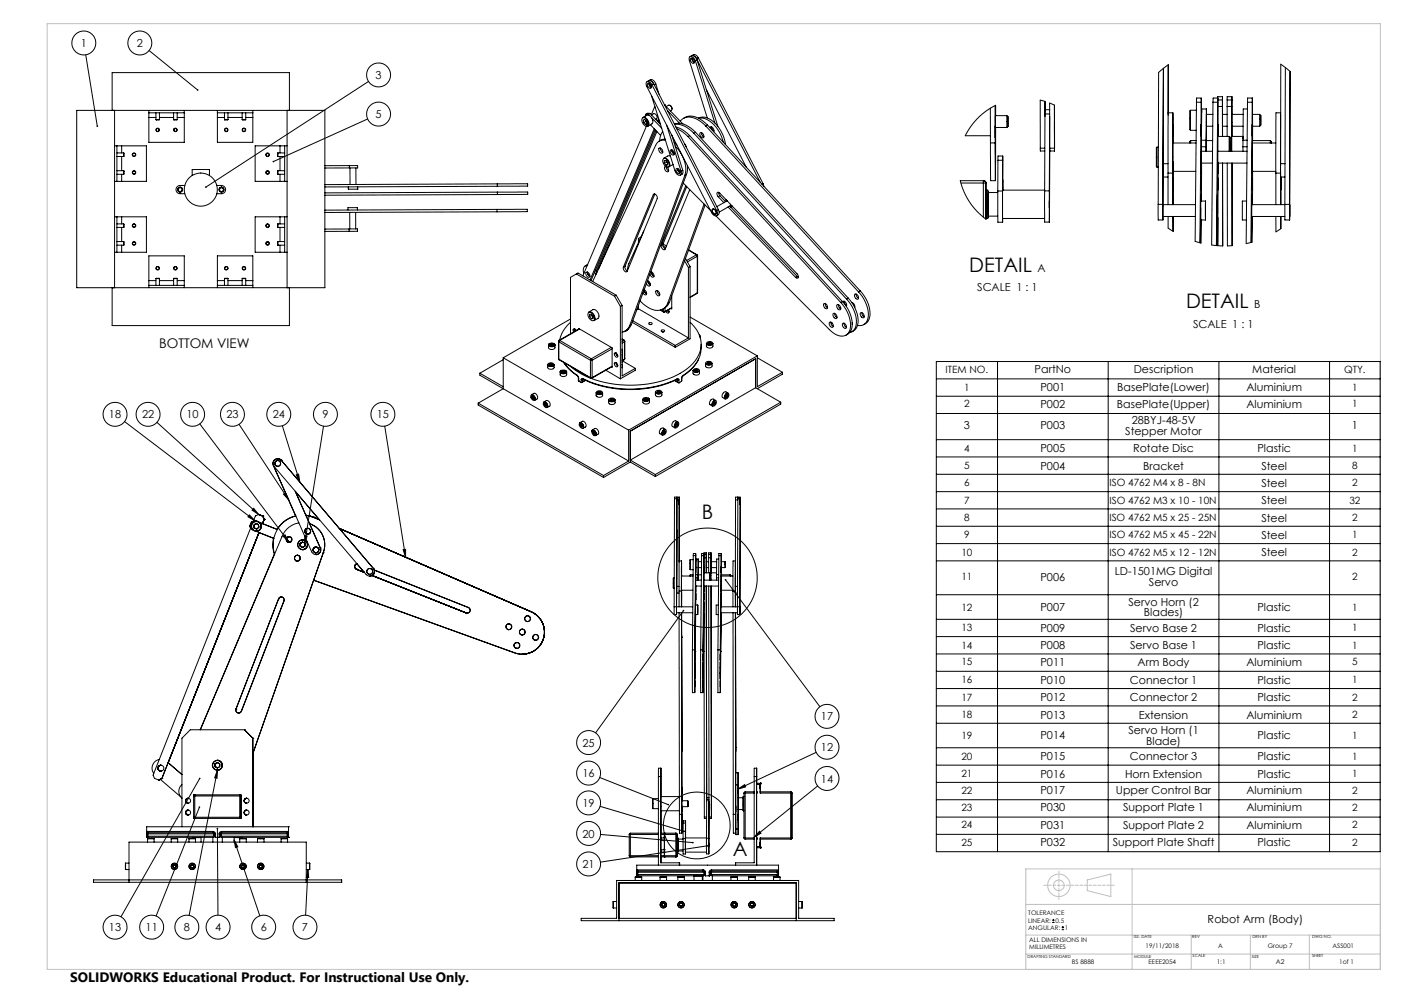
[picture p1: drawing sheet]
<svg xmlns="http://www.w3.org/2000/svg" width="594mm" height="420mm" viewBox="0 0 594 420" stroke-linecap="round" stroke-linejoin="round" font-family="sans-serif">
<defs><g id="words">
<g font-size="8.5">
<text x="410.1" y="114.9">DETAIL</text>
<text x="501.8" y="130.4">DETAIL</text>
<text x="296.9" y="219.3">B</text>
<text x="310.1" y="362">A</text>
</g>
<text font-size="5.8" x="29.7" y="415.3">SOLIDWORKS Educational Product. For Instructional Use Only.</text>
<text font-size="5.6" x="67.3" y="147.3">BOTTOM VIEW</text>
<g font-size="4.7">
<text x="34.2" y="19.9">1</text>
<text x="57.9" y="19.9">2</text>
<text x="158.9" y="33.4">3</text>
<text x="158.9" y="50">5</text>
<text x="438.9" y="114.9">A</text>
<text x="413.4" y="123.1">SCALE 1 : 1</text>
<text x="530.6" y="130.4">B</text>
<text x="504.7" y="138.6">SCALE 1 : 1</text>
<text x="437.7" y="157.8">PartNo</text>
<text x="479.6" y="157.8">Description</text>
<text x="529.8" y="157.8">Material</text>
<text x="440.2" y="165.6">P001</text>
<text x="472.7" y="165.6">BasePlate(Lower)</text>
<text x="527.3" y="165.6">Aluminium</text>
<text x="440.2" y="172.5">P002</text>
<text x="472.5" y="172.5">BasePlate(Upper)</text>
<text x="527.3" y="172.5">Aluminium</text>
<text x="46.1" y="177">18</text>
<text x="60.1" y="177">22</text>
<text x="78.9" y="177">10</text>
<text x="95.8" y="177">23</text>
<text x="115.4" y="177">24</text>
<text x="136.4" y="177">9</text>
<text x="159.4" y="177">15</text>
<text x="478.8" y="179.4">28BYJ-48-5V</text>
<text x="407.8" y="181.7">3</text>
<text x="440.2" y="181.7">P003</text>
<text x="476.1" y="183.9">Stepper Motor</text>
<text x="571.9" y="181.7">1</text>
<text x="440.2" y="191.3">P005</text>
<text x="479.4" y="191.3">Rotate Disc</text>
<text x="532" y="191.3">Plastic</text>
<text x="440.2" y="198.6">P004</text>
<text x="483.7" y="198.6">Bracket</text>
<text x="533.7" y="198.6">Steel</text>
<text x="533.7" y="205.9">Steel</text>
<text x="533.7" y="213.3">Steel</text>
<text x="533.7" y="220.6">Steel</text>
<text x="533.7" y="227.9">Steel</text>
<text x="533.7" y="235.3">Steel</text>
<text x="440.2" y="245.6">P006</text>
<text x="471.6" y="243.4">LD-1501MG Digital</text>
<text x="486.1" y="247.9">Servo</text>
<text x="477.4" y="256.2">Servo Horn (2</text>
<text x="440.2" y="258.4">P007</text>
<text x="484" y="260.7">Blades)</text>
<text x="532" y="258.4">Plastic</text>
<text x="440.2" y="267.3">P009</text>
<text x="478.1" y="267.3">Servo Base 2</text>
<text x="532" y="267.3">Plastic</text>
<text x="440.2" y="274.6">P008</text>
<text x="478.1" y="274.6">Servo Base 1</text>
<text x="532" y="274.6">Plastic</text>
<text x="440.2" y="281.5">P011</text>
<text x="481.3" y="281.5">Arm Body</text>
<text x="527.3" y="281.5">Aluminium</text>
<text x="440.2" y="289.3">P010</text>
<text x="478" y="289.3">Connector 1</text>
<text x="532" y="289.3">Plastic</text>
<text x="440.2" y="296.6">P012</text>
<text x="478" y="296.6">Connector 2</text>
<text x="532" y="296.6">Plastic</text>
<text x="347.3" y="304.7">17</text>
<text x="440.2" y="303.9">P013</text>
<text x="481.9" y="303.9">Extension</text>
<text x="527.3" y="303.9">Aluminium</text>
<text x="477.4" y="310.5">Servo Horn (1</text>
<text x="246.5" y="315.8">25</text>
<text x="347.3" y="317.8">12</text>
<text x="440.2" y="312.8">P014</text>
<text x="484.9" y="315">Blade)</text>
<text x="532" y="312.8">Plastic</text>
<text x="440.2" y="321.6">P015</text>
<text x="478" y="321.6">Connector 3</text>
<text x="532" y="321.6">Plastic</text>
<text x="246.5" y="328.7">16</text>
<text x="440.2" y="328.9">P016</text>
<text x="476" y="328.9">Horn Extension</text>
<text x="532" y="328.9">Plastic</text>
<text x="347.3" y="331">14</text>
<text x="440.2" y="335.8">P017</text>
<text x="472.1" y="335.8">Upper Control Bar</text>
<text x="527.3" y="335.8">Aluminium</text>
<text x="246.5" y="341.3">19</text>
<text x="440.2" y="343.2">P030</text>
<text x="475.2" y="343.2">Support Plate 1</text>
<text x="527.3" y="343.2">Aluminium</text>
<text x="440.2" y="350.5">P031</text>
<text x="475.2" y="350.5">Support Plate 2</text>
<text x="527.3" y="350.5">Aluminium</text>
<text x="246.5" y="354.2">20</text>
<text x="440.2" y="357.8">P032</text>
<text x="470.8" y="357.8">Support Plate Shaft</text>
<text x="532" y="357.8">Plastic</text>
<text x="246.5" y="367.2">21</text>
<text x="46.1" y="393.9">13</text>
<text x="61.6" y="393.9">11</text>
<text x="77.8" y="393.9">8</text>
<text x="91" y="393.9">4</text>
<text x="110.3" y="393.9">6</text>
<text x="127.8" y="393.9">7</text>
<text x="510.9" y="390.2">Robot Arm (Body)</text>
</g>
<g font-size="4.2">
<text x="400.1" y="157.7">ITEM NO.</text>
<text x="568.6" y="157.7">QTY.</text>
<text x="407.9" y="165.4">1</text>
<text x="572.1" y="165.4">1</text>
<text x="407.9" y="172.4">2</text>
<text x="572.1" y="172.4">1</text>
<text x="407.9" y="191.1">4</text>
<text x="572.1" y="191.1">1</text>
<text x="407.9" y="198.4">5</text>
<text x="572.1" y="198.4">8</text>
<text x="407.9" y="205.8">6</text>
<text x="469.4" y="205.8">ISO 4762 M4 x 8 - 8N</text>
<text x="572.1" y="205.8">2</text>
<text x="407.9" y="213.1">7</text>
<text x="469.4" y="213.1">ISO 4762 M3 x 10 - 10N</text>
<text x="570.9" y="213.1">32</text>
<text x="407.9" y="220.4">8</text>
<text x="469.4" y="220.4">ISO 4762 M5 x 25 - 25N</text>
<text x="572.1" y="220.4">2</text>
<text x="407.9" y="227.7">9</text>
<text x="469.4" y="227.7">ISO 4762 M5 x 45 - 22N</text>
<text x="572.1" y="227.7">1</text>
<text x="406.8" y="235.1">10</text>
<text x="469.4" y="235.1">ISO 4762 M5 x 12 - 12N</text>
<text x="572.1" y="235.1">2</text>
<text x="406.8" y="245.5">11</text>
<text x="572.1" y="245.5">2</text>
<text x="406.8" y="258.2">12</text>
<text x="572.1" y="258.2">1</text>
<text x="406.8" y="267.1">13</text>
<text x="572.1" y="267.1">1</text>
<text x="406.8" y="274.4">14</text>
<text x="572.1" y="274.4">1</text>
<text x="406.8" y="281.4">15</text>
<text x="572.1" y="281.4">5</text>
<text x="406.8" y="289.1">16</text>
<text x="572.1" y="289.1">1</text>
<text x="406.8" y="296.4">17</text>
<text x="572.1" y="296.4">2</text>
<text x="406.8" y="303.7">18</text>
<text x="572.1" y="303.7">2</text>
<text x="406.8" y="312.6">19</text>
<text x="572.1" y="312.6">1</text>
<text x="406.8" y="321.4">20</text>
<text x="572.1" y="321.4">1</text>
<text x="406.8" y="328.8">21</text>
<text x="572.1" y="328.8">1</text>
<text x="406.8" y="335.7">22</text>
<text x="572.1" y="335.7">2</text>
<text x="406.8" y="343">23</text>
<text x="572.1" y="343">2</text>
<text x="406.8" y="350.4">24</text>
<text x="572.1" y="350.4">2</text>
<text x="406.8" y="357.7">25</text>
<text x="572.1" y="357.7">2</text>
</g>
<text font-size="2.8" x="539.8" y="407.8">A2</text>
<g font-size="2.7">
<text x="435.1" y="387.2">TOLERANCE</text>
<text x="435.1" y="393.2">ANGULAR:</text>
<text x="435.1" y="390.2">LINEAR:</text>
<text x="446.5" y="390.2">0.5</text>
<text x="450.5" y="393.2">1</text>
<text x="435.5" y="398.5">ALL DIMENSIONS IN</text>
<text x="435.5" y="401.5">MILLIMETRES</text>
<text x="484.7" y="401.1">19/11/2018</text>
<text x="515.3" y="401.1">A</text>
<text x="536.3" y="401.1">Group 7</text>
<text x="563.8" y="401.1">ASS001</text>
<text x="453.5" y="407.8">BS 8888</text>
<text x="485.9" y="407.8">EEEE2054</text>
<text x="514.8" y="407.8">1:1</text>
<text x="566.6" y="407.8">1of 1</text>
</g>
<g font-size="1.8">
<text x="479.8" y="396.9">ISS. DATE</text>
<text x="504.4" y="396.9">REV</text>
<text x="529.9" y="396.9">DRN BY</text>
<text x="555.1" y="396.9">DWG NO.</text>
<text x="434.8" y="405.3">DRAFTING STANDARD</text>
<text x="479.8" y="405.3">MODULE</text>
<text x="504.6" y="404.8">SCALE</text>
<text x="529.6" y="405.4">SIZE</text>
<text x="555.1" y="404.9">SHEET</text>
</g>
</g></defs>
<g fill="none" stroke="#c0c0c0" stroke-width=".42">
<path d="M20 10h564v400h-564zM460 372.2l10-2.5v9.5l-10-2.5zM479 367.5v42.5M584 367.5h-150v42.5M434 395.5h150M434 382.5h150M504 395.5v14.5M529 395.5v14.5M554 395.5v14.5M434 403.5h150"/>
<circle cx="448" cy="374.5" r="4.7"/>
<circle cx="448" cy="374.4" r="2.26"/>
</g>
<path d="M448 380.5v-12" fill="none" stroke="#c0c0c0" stroke-width=".42" stroke-dasharray="1.3 .6" stroke-dashoffset=".3"/>
<path d="M441.5 374.4h30" fill="none" stroke="#c0c0c0" stroke-width=".42" stroke-dasharray="1.3 .6" stroke-dashoffset="-.1"/>
<g fill="none" stroke="#000" stroke-width=".42">
<path d="M36.3 23.2l4.9 30.2M63.1 21.4l20.5 16.7M155.9 34.4l-68.8 44.7M274 35.3a1.28 1.28 0 0 1 1.4 .6 1.28 1.28 0 0 1-.1 1.5l-.6-.2-.6-.7zM274.5 34.1l1.3 .3 .7 1M274.5 34.1a1.85 1.85 0 0 1 1.9-.2 1.85 1.85 0 0 1 1.1 1.6M274.5 34.1l-.7 .4M274.6 35.2l.2 1 .8 .8-.8-.9zM275.8 35.8l-.7-.9a1.02 1.02 0 0 0-1.5-.3 1.02 1.02 0 0 0-.2 1.5l28 54.4a1.14 1.14 0 0 0 1.6 .8 1.14 1.14 0 0 0 .5-1.7l-.3-.5M275.8 35.8l27.4 53.3M276.5 35.4l-.7 .4M276.5 35.4l27.4 53.2"/>
<path d="M277.5 35.5l1.3 4.3M277.5 35.5l-.7 .4M292.3 24.6a1.46 1.46 0 0 1 1.3 2.2 1.41 1.41 0 0 1-1.3-2.2zM292.7 23.5l.8 .1 1.2 1.3M292.7 23.5l1.1-.4 .9 .4 .7 .9M292.7 23.5l1.2 .4 1 1.5M292.7 23.5l-.8 .4M292.8 24.6l.2 1 .8 .8-.8-.7zM294.2 25.8l-.5-1.1a1.13 1.13 0 0 0-1.6-.8 1.13 1.13 0 0 0-.5 1.7l7.6 24.3M294.2 25.8l8.2 26.2M294.7 24.9l26.9 52.2M294.9 25.4l-.7 .4"/>
<path d="M294.9 25.4l8.8 28M295.4 24.4l-.7 .5M295.4 24.4l27.4 53.3M298.8 37.9l16.9 32.8M492.2 28.9l-.2 57.5M492.2 28.9l-2 1.7-.2 55.8M492.2 28.9l-.2 57.7M492.3 28.9l2-1.5-.1 21.3M492.3 28.9l-.1 40.3M543.8 28.6l-.2 57.8M545.8 30.2l-.2 56.2M32.5 46.7h104.9v75h-104.9z"/>
<path d="M47.4 46.7v-16h75v16M48.5 46.7v75M63 47.7v2M63 47.7h15M63 49.7v10.5h15v-10.5M63 46.7v1M63 49.7h3M66 50.6h.1M66 47.7v2.9M66 50.6l.1 .1M66 50.6h1.5M66.1 50.7h.1"/>
<path d="M67.5 50.6l-1.4 .1M67.5 47.7v2.9M67.5 49.7h5.9M73.4 50.6h1.6M73.4 47.7v2.9M73.4 50.6l.2 .1M73.6 50.7h.1M75 50.6l-1.4 .1M75 47.7v2.9M75 49.7h3M78 47.7v2M78 46.7v1"/>
<path d="M92 47.7v2M92 49.7v10.5h15v-10.5M92 46.7v1M92 47.7h15M92 49.7h3M95 50.6h.1M95 50.6h1.4M95 47.7v2.9M96.4 47.7v2.9M96.4 49.7h6M102.4 50.6h1.6M102.4 47.7v2.9"/>
<path d="M104 47.7v2.9M104 49.7h3M107 47.7v2M107 46.7v1M121.5 46.7v75M155.5 50.3l-39.9 18.1M271.7 50a2.06 2.06 0 0 1 2.7 2.5 .84 .84 0 0 1-.5 .9 .84 .84 0 0 1-1-.2l-1-1.3-.4-1zM272 49.7l1.7-1a2.43 2.43 0 0 1 2.1 3.7l-1.7 1a2.48 2.48 0 0 0-2.1-3.7zM272.3 51.9l-.1-1.1 .6-.3 .8 .8 .2 1-.7 .3M272.3 51.9l.8 .7M273.2 50.9l.4 .8zM273.2 51.3l-.9 .6"/>
<path d="M273.3 48.3l-.3 .8M273.3 48.3l1 .1M273.7 51.3l.8 .8M273.7 52.3l-.6 .3M274.2 51.7l-27.6 64.9M274.3 48.4l.5 .5M275 48l-.7 .4M275 48l4.4 4.5M275 48l-1-.1-.7 .4M275.2 52.8l4.3 4.5M275.6 48.6l.9-.5a1.34 1.34 0 0 1 1.3 .9 1.34 1.34 0 0 1-.4 1.5M275.7 40.6l10.4 32.8a1.13 1.13 0 0 0 1.6 .7 1.13 1.13 0 0 0 .4-1.7"/>
<path d="M275.7 49.8l4.3 4.4M276.8 54.5l-27.2 63.9M276.9 45.4l-1.3 3.1M276.9 45.4l.3 .1M277.1 54.9l-27.1 63.8M277.1 45.2l-.2 .2M277.5 55.3l-25.2 59.4M277.9 55.7l-24.7 58.3M278.7 50.1l-.5 1.1M278.9 50.8l-.4 .8M279.1 51.6l-.2 .4M279.3 52.3v.1"/>
<path d="M280.4 55.6l-.8 1.3-.6 2.7M281.1 44.3h.1M281.1 44.3l7.8 8.1M281.4 58.8l-2.5 .9M281.6 59.4l-.3-.1a3.3 3.3 0 0 0-3.9 2.2l-26.6 57.6M281.8 45.1l1.5-.6 1 1.4M282.1 53l6 19.4M282.4 46.7l5.1 5.5M283.5 44.5l.8 1.4M284.2 57.2l4.7 14.8M284.3 45.9l-.1 .6-.6 .4M284.3 45.9v.2"/>
<path d="M285.3 52.4a8.1 8.1 0 0 1 8 2.6l1 1M285.4 52.6a9.3 9.3 0 0 1 8.1 3.8M285.9 53.7l2.8 1.1 3.1 2.6M286.3 54.5l2.7 1.5 2.1 1.8M287.8 51.3a5.4 5.4 0 0 1 7.7-.5l3.1 2.5M289.1 50.1a6 6 0 0 1 7.1 .3l3.1 2.5M291.1 57.8l64.6 70.1M291.8 57.4l-.7 .4M291.8 57.4l64.6 70.1M293.5 56.4l64.7 70.1M294.3 56l-.8 .4M294.3 56l64.6 70.1"/>
<path d="M295.5 50a5.1 5.1 0 0 1 6.3 1.5 15.5 15.5 0 0 1 5.1 9.7M295.6 50a8.3 8.3 0 0 1 8 4.7l1.3 2.4 1.1 3M296.3 56.1a1.45 1.45 0 0 1 1.3 2.2 1.45 1.45 0 0 1-1.3-2.2zM296.8 56.1l.2 1.1 .8 .7M297.2 56.4l-.4 .2M298.6 53.3l64.6 70.2M299.3 52.9l-.7 .4M299.3 52.9l64.7 70.2M300.3 54l.2-.4a1.53 1.53 0 0 1 1.4 2.1M301 53.6l.3 1.1 .7 .7-.7-.7zM419 45.8v14.6M421 44.6v15.8"/>
<path d="M421.1 53.3v5zM421.1 48.9v5M421.1 53.9h4.9M421.1 48.9h4.9M421.2 44.6v4.3M421.2 44.5l-4.2 2.6-3.5 3-2.8 3.4-2.3 3.9h10.6M421.2 44.5v4.4M421.2 53.9l-.1 22.5-.1-16M426 48.9v5M426 48.9l.4 .5M426.4 49.4v4.1zM426.4 53.5l-.4 .4"/>
<path d="M442.1 42.9v6.4M442.1 48.2l-.1 32.5M442.1 48.2h2M442.1 42.9l-2-.5v20.3M444.1 46.4h-2v1.8M444.1 49.3l-.2 31.4M446.1 44.5v18.2M446.1 44.5l-2-.9v19.1M446.1 51.4v5zM446.2 59.7l-.1 4.2M496.2 52.6v5zM496.3 47.7h-2.1v25.5"/>
<path d="M496.3 59.6v.9zM503.4 46.8v8.1M503.7 59.5v1M503.7 59.5l-.4 .4v.6M503.7 59.5h2.4M506.2 46.6h-2.5l-.1 1.2 .1 7.3h2.4M506.2 43.2l-.6 58.9 2.5 .7 .1-9.8M506.2 43.2h2M508.2 43.2v-1.7l.1 12.1M508.2 52.6v5zM508.2 43.2l-.6 59.5M508.2 41.5h-2v1.7"/>
<path d="M508.3 59.3h2M508.3 59.3v4.7M508.3 46.6l.1 1.1M510.3 59.3v4.7M510.3 59.5v4.5M510.3 59.5h2.7M510.4 48.4v5M510.4 53.4h2.7M510.4 48.4h2.8M510.4 46.1h-2l-.1 13.2M510.4 46.1l-.1 13.2M510.4 46.1v2.3"/>
<path d="M510.4 53.4v6.1M513.2 43.2l-.6 60.4 2.4 .3 .3-34.9M513.2 43.2h2M515.2 43.2v-1.7l.1 16.2M515.2 43.2l-.6 60.7M515.2 52.6v5zM515.3 57.7h4.7v6.3M515.3 57.7v6.3M515.3 45h1.9v12.7v-4.3M517.2 48.4v5M517.2 40.9h-2v.6h-2v1.7M517.2 53.4h2"/>
<path d="M517.2 48.4h2M517.2 40.9v1.4h-1.9M517.2 40.9v7.5M519.2 45h2M519.2 42.3h2M520.3 57.9v.1M520.3 57.9v6.1M520.3 58v6M520.3 59.7v4.3M520.9 57.9v6.1M521.2 45v12.7v-4.3M521.2 48.4v5"/>
<path d="M521.2 53.4h4.7M521.2 48.4h4.8M521.2 42.3v2.7M521.2 42.3v-1.4h-2v16.8M521.2 42.1v6.3M525.9 58.8v-1.1h-4.8v6.3M525.9 59.3v2.8M525.9 59.3h1.7M527.8 43.2l-.6 59.8 2.5-.6 .2-10.8M527.8 46.1h-1.8l-.1 13.2M527.8 43.2h2M529.8 43.2v-1.7l.1 18"/>
<path d="M529.8 43.2l-.6 59.4M529.8 52.6v5zM529.8 41.5h-2v1.7M529.9 59.5v1M529.9 59.5h7.6M529.9 48.4h3M529.9 53.4h3M532.9 48.4v5M532.9 48.4l.5 .4M533.4 48.8v4.1zM533.4 52.9l-.5 .5M537.5 59.5l-.1 1"/>
<path d="M537.5 59.5l.4 .4M537.9 59.9v.6zM541.8 48.7v24.5M541.8 47.7l-2 .1v25.4M48.5 76.7h1M48.5 61.7h1M49.5 61.7h2M49.5 76.7h2M49.5 72.2h2.8M49.5 73.7h2.8M49.5 66.2h2.8M49.5 64.7h2.8"/>
<path d="M49.5 61.7v15M51.5 61.7h10.4v15h-10.4M51.5 61.7v3M51.5 66.2v6M51.5 73.7v3M52.3 72.2v1.5M52.3 64.7v1.5M78.2 78.4h-2a1.75 1.75 0 0 0-1.8 1.8 1.75 1.75 0 0 0 1.8 1.7h2M81.3 74.2v-2.5h7.3v2.5M91.7 78.4h2a1.75 1.75 0 0 1 1.8 1.8 1.75 1.75 0 0 1-1.8 1.7h-2M117.6 72.2v1.5M117.6 64.7v1.5"/>
<path d="M117.6 72.2h2.8M117.6 73.7h2.8M117.6 66.2h2.8M117.6 64.7h2.8M118.5 76.7h1.9M118.5 61.7h1.9M118.5 61.7h-10.6v15h10.6M118.5 61.7v3M118.5 66.2v6M118.5 73.7v3M120.4 76.7h1.1M120.4 61.7v15"/>
<path d="M120.4 61.7h1.1M147.4 79v1h4l-.1-1M147.8 70h3.5v1h-3.5M147.8 70v1M147.8 70l-10.4 .1M147.8 71l-10.4 .1M148.1 71v7.1M150.6 71v7M210.4 77.8l12.8-.1v1l-12.8 .1M210.4 77.8v1M210.4 77.8l-73 .3M210.4 78.8l-73 .3"/>
<path d="M278.9 62.6a1.46 1.46 0 0 1 1.3 2.2 1.44 1.44 0 0 1-1.3-2.2zM279.4 62.6l.2 1.1 .8 .7M280.7 67.1a2.23 2.23 0 0 1 2.1 1.2 2.23 2.23 0 0 1-.1 2.3 2.43 2.43 0 0 1-2-3.5zM281.1 68.9v-1h.7l.7 .9v.9l-.7 .1M281.1 68.9l.7 .9M281.4 70.5a1.27 1.27 0 0 1 1.2 .7 1.27 1.27 0 0 1-.2 1.5l-.7-.4-.5-.8zM281.9 70.5l.2 1 .8 .8M282 68.4v-.3l.3 .7M282 68.4l-.9 .5M282 68.4l.3 .4M282.3 68.8l.2 .2zM282.5 69.4l-.7 .4"/>
<path d="M283.6 63.6a1.17 1.17 0 0 1 1.4 .5 1.17 1.17 0 0 1-.2 1.5l-1-.7zM283.7 66.1l-.9-.2-2 1a2.43 2.43 0 0 1 2.1 3.7l1.8-1M284.2 63.4l.3 1.1 .8 .7M285.2 60.4l1.2 1M285.6 61.8a13.3 13.3 0 0 1 4.1 12.4M286.2 71.3a1.29 1.29 0 0 1 1.3 .7 1.29 1.29 0 0 1-.3 1.5l-1-.8-.2-.9zM286.7 71.2l.2 1.1 .8 .7M288.9 72l-.1 1.5-.9 .6M288.9 72l-.8 .4M289.1 77.5l11.5 11.5M289.6 60.8l.7 1.3M289.7 74.2l-23.3 63.5"/>
<path d="M290.2 78.5l-10.4 25.2M290.4 73.7l-.7 .5M290.4 73.7l-23.3 63.6M290.5 78.9l-10 24.4M290.8 69.9l.1 2-.5 1.8M322.8 77.7l.3 1.1M322.8 77.7l-.4 .2M406.3 76.6l.1 .1M406.5 77.4h9.5M416 77.4h1.1M416 77.4v-.2a.5 .5 0 0 1 .2-.8 .5 .5 0 0 1 .7 .5l.2 .5M416 77.4v14.4"/>
<path d="M417.1 77.4v15.2M417.1 77.4h.1M417.2 77.4l-.1-.5-.7-.5h-10.1l1.6 4.8 2.6 4.8 3.4 4 3.3 2.7v-.3M417.2 77.4v3M419 60.4l.1 15.9 2 .1M419 60.4h2M421.1 60.3v5zM422.2 67.8h2M422.2 67.8l-.1 13M424.2 67.8v-1.8l.1 14.4M424.2 76v4.4zM424.2 67.8l-.1 13"/>
<path d="M424.3 66h-2.1v1.8M440.1 62.7h1.9M440.1 62.7v1.2h1.9M444.1 62.7h2M444.1 62.7v1.2h2M444.1 63.3l-.1 30.6-.1-13.2M446.1 62.7v1.2M489.2 70l.1 .6M489.3 62.4l-.1 7.7M490.1 62.2h-.6v8.5h.5M492.1 70.7h.1M492.1 62.2h.1"/>
<path d="M492.2 69.2v5.7h2M492.2 69.2h2M494.2 73.2h2M494.2 73.2v13.4M496.2 68.4v5zM496.2 73.2v13.4M496.3 60.5v12h9.6M496.3 75.3v5zM496.3 60.5h9.7M496.3 60.5v-12.8l-.1 25.5M496.3 72.5l.1 14.1M508.2 68.5v5z"/>
<path d="M508.2 75.3v5zM508.3 62.1h2M508.4 69l-.1 16M513 64h-4.8v5h4.7M515.2 68.5v5zM515.3 75.3v5zM517.2 69l.1 35-2-.1v-11.9M519.2 69l.1 35 2-.1M520.3 60.2h.1M520.3 60.2v2.2M520.3 62.4h.1M520.3 62.4v1.6"/>
<path d="M521.2 69l.1 34.9M525.9 62.1h1.7M525.9 62.1v1.9M527.6 64h-12.4v5h12.3M529.8 68.5v5zM529.9 75.3v5zM529.9 72.5v14.1M539.8 60.5h-10v3.3v8.7h10M539.8 73.2h2M539.8 73.2v13.4M541.8 73.2v13.4M541.8 69.2l.1-42.1 3.9 3.1-.2 62.8v-6.6"/>
<path d="M541.8 69.2v5.7h1.8M541.8 69.2h1.9M541.9 75.3v5zM541.9 74.9l.1 11.7M48.5 91.7h1M49.5 91.7h2M49.5 94.7h2.8M49.5 96.2h2.8M49.5 91.7v15M51.5 91.7h10.4v15h-10.4M51.5 91.7v3M51.5 96.2v6"/>
<path d="M52.3 94.7v1.5M117.6 94.7v1.5M117.6 94.7h2.8M117.6 96.2h2.8M118.5 91.7h1.9M118.5 91.7h-10.6v15h10.6M118.5 91.7v3M118.5 96.2v6M120.4 91.7v15M120.4 91.7h1.1M147.7 96.9l3.5-.1v1h-3.5M147.7 96.9v.9"/>
<path d="M147.7 96.9h-10.3M147.7 97.8l-10.3 .1M148 89.8v7M150.5 89.8v7M151.2 88.8v-1h-4v1M210.3 88.6l12.8-.1v1l-12.8 .1M210.3 88.6v1M210.3 88.6l-72.9 .3M210.3 89.6l-72.9 .3M210.4 81.3l12.9-.1v1l-12.9 .1M210.4 81.3v1M210.4 81.3l-73 .3"/>
<path d="M210.4 82.3l-73 .3M272.4 97.7l-6.3 13.7-.6 3.1M276.4 82.3a1.27 1.27 0 0 1 1.4 .3 1.27 1.27 0 0 1 .3 1.4l-12.9 31-1-.4-.5-.8v-.8M276.4 82.3l-12.7 30.7M276.9 82l-.5 .3M277 82.1l-12.6 30.5M291.8 80.2l-10.6 25.4-.9-.3-.5-.8v-.8M297.9 86.3l-15.4 42M298.3 86.7l-15.1 41.2M301.4 88.6a1.28 1.28 0 0 1 1.4 .5 1.28 1.28 0 0 1-.1 1.5l-1-.4-.4-.9zM301.5 88.5a1.28 1.28 0 0 1 1.3 .7 1.28 1.28 0 0 1-.3 1.4l-.6-.3-.5-.8zM302.9 91.3l47.9 48a6.4 6.4 0 0 0 7 2.5 5.9 5.9 0 0 0 1.7-7.1l-1.5-3.6-2.3-3.2"/>
<path d="M303.8 83.2l-.5-1.3 .5-.6 .7 .4 32.7 34.1 .5 .8v.8l-.4 .3-.7-.4M303.8 83.2l2.4 2.5M303.9 88.6l.3 1.7-1.1 .9M303.9 88.6l-.7 .5M304 81.3l.6 1.5M304.6 82.8l-.8 .4M304.6 82.8l2.4 2.5M307.2 84.5l-.1 .7M307.4 84.7l-.1 .4M307.6 85l-4.3 2.4M307.6 84.9v.1M308 87.5l28.6 29.8"/>
<path d="M309.1 86.4l-.2 .7-4.6 2.6M309.7 87l-.7 .4 28.3 29.5M309.8 87.2l-.6 .4M310 87.3l-.5 .3M417.2 80.4v12M417.2 92.4h.5M417.2 80.4h.5M417.7 80.4l.4 .3M417.7 80.4v12M418.1 92.2l-.4 .2M418.2 81.4v10M418.2 81.4v-.5v11v-.5"/>
<path d="M418.2 81.4h3.9M418.2 91.4h3.9M422.1 80.8l.1 13.2h2M422.1 80.8h2M424.1 80.8l.1 13.2v-1.6M424.2 92.4h17.8M442 80.7v13.2h2M442 80.4h-17.8v12M442 80.7h1.9M444 84.9v3zM490 86.4v6.6h2M490 86.4h2"/>
<path d="M492 86.4v6.6v-1.4M492 86.6v5M492 91.6h13.7M492 86.6h13.8M492 91.6h.1M494.2 91.6v4.9l2.2 1.4v-6.3M496.2 91.6v6.2M508 85h2M508 92.5l-.1 10.2M508 87.9l-.2 14.8M508.1 85l-.1-2.6v10.6h2M510 85v8z"/>
<path d="M515 87.3h.1M515.1 87.3v-4.9l-.3 21.5M515.1 87.3l-.2 16.6M527.4 85h-1.8v8h1.7M529.6 91.6h14M529.6 86.6h14M529.7 86.6v-4.2l-.3 20.1M539.8 91.6v6.5l2.2-1.4v-5.1M541.8 91.6v5.2M543.6 86.4v6.6h2M543.6 86.4h2M545.6 86.6v5z"/>
<path d="M545.6 86.6v4.9zM48.5 106.7h1M49.5 106.7h2M49.5 103.7h2.8M49.5 102.2h2.8M51.5 103.7v3M52.3 102.2v1.5M63 118.7v2M63 118.7v-10.5h15v10.5M63 118.7h3M66 117.8h1.5M66 117.8v2.9"/>
<path d="M67.5 117.8v2.9M67.5 118.7h5.9M73.4 117.8h1.6M73.4 117.8v2.9M75 117.8v2.9M75 118.7h3M78 118.7v2M92 118.7v2M92 118.7v-10.5h15v10.5M92 118.7h3M95 117.8h1.4M95 117.8v2.9"/>
<path d="M96.4 117.8v2.9M96.4 118.7h6M102.4 117.8h1.6M102.4 117.8v2.9M104 117.8v2.9M104 118.7h3M107 118.7v2M117.6 102.2v1.5M117.6 103.7h2.8M117.6 102.2h2.8M118.5 106.7h1.9M118.5 103.7v3"/>
<path d="M120.4 106.7h1.1M243.8 115.9l-2.4 1.4v23.9M243.8 115.9l16.2 9.4M243.8 115.9l.7-.4 16.2 9.4M248.1 115.1a1.46 1.46 0 0 1 1.2 2.1 1.43 1.43 0 0 1-1.2-2.1zM248.4 112.3a2.01 2.01 0 0 0-1.4 3.3v.1M248.5 115.1l.3 1.1 .8 .7-.8-.7zM248.6 112l-1.1 .5M251.6 115.1l.6 1M252 114.2l.6 1M264.4 112.6l.3 1.3 .7 .7M264.4 112.6l-.7 .4"/>
<path d="M271.3 100.2l-1.2 .6v1.8M273.9 118.7a1.31 1.31 0 0 1 1.1 1 1.31 1.31 0 0 1-.4 1.3l-1.1-1.1M274.1 118.8l.3 1.1 .7 .7M274.5 119l.1 .7 .5 .4M275.3 115a1.33 1.33 0 0 1 1.2 .9 1.33 1.33 0 0 1-.3 1.4l-.7-.4-.5-1M275.7 115l.2 1.1 .8 .7M280.5 103.3l.2 1.2 .8 .7M280.5 103.3l-.7 .4M280.5 104l1.2 .7M280.5 103.2l1.5 .9M289.6 110.4l1.7 2.8M290 109.3l2 3.4"/>
<path d="M291.3 113.2v29.7M291.3 105.8l3.3 2M291.3 105.7l3.6 2.1M292 112.7v30.6l-6.3 3.6M292 112.7l-.7 .5M294.6 107.8l.4 .6M294.6 107.8l-4.1 2.4M294.9 107.8l.2 .4M294.9 107.8h-.3M295 108.4v15.5M295 108.4l-4.2 2.4M295.1 108.2l-.1 .2"/>
<path d="M295.1 108.2v15.5M337.3 116.9l.4 .3M337.3 116.9l-.7 .4M47.4 121.7v16h75v-16M63 120.7h15M63 120.7v1M78 120.7v1M92 120.7v1M92 120.7h15M107 120.7v1M241.4 136.3l-1.3 1.3a12.7 12.7 0 0 0-3.3 6.2M241.4 134.9l-28.5 16.4"/>
<path d="M243.2 139.1l.3 .9-.2-.4 .3-.1M243.4 139.3l-.2 .1M243.8 139.8l-.6-.6-.5-.1-.2 .5 .2 .8M244.9 139.2v-.3l14.1 8.2v8.2l-.2-.1M245.1 139l-8.6 5M245.2 139.2l-8.4 4.8M249.1 132.1a2.23 2.23 0 0 1 2.1 1.2 2.23 2.23 0 0 1-.2 2.3 2.39 2.39 0 0 1-1.9-3.5zM249.2 132l1.7-1a2.49 2.49 0 0 1 2.1 3.7l-1.7 .9a2.44 2.44 0 0 0-2.1-3.6zM249.4 133.9v-1h.8l.7 .9v.9l-.7 .1M249.4 133.9l.8 .9M250.3 133.1v.3M250.3 133.4l-.9 .5"/>
<path d="M250.3 133.4l.4 .5M250.3 133.1l.4 .8M250.7 133.9l.2 .1M250.7 133.9l.2 .2M250.9 134.4l-.7 .4M260 125.3l2.5 4.3M260.7 124.9l-.7 .4M260.7 124.9l2.5 4.3M262.5 129.6v30.6M263.2 129.2v29.8l5.6-3.2M263.2 129.2l-.7 .4M265 139.7l-.9 .5"/>
<path d="M265.9 139.1l-1.2 1M266.4 137.7a4.5 4.5 0 0 1-3.2 2.8M267.1 137.3l-1 1.6-1.7 1.2M267.1 137.3l-.7 .4M267.5 136.3l18.2 10.6M267.7 135.7l18 10.4M270.1 130.6l21.2 12.3M270.1 129.1v1.5M270.1 130.6l-.7 .4M270.8 127.3a9.2 9.2 0 0 0 9.3 3.6 4.7 4.7 0 0 0 2.4-2.6M272 123.9l1.1 .9a1.29 1.29 0 0 0-.6-2.3l.3 1.1 .8 .7M274.5 136.7a.67 .67 0 0 1 .8-.3 .67 .67 0 0 1 .4 .8h-1z"/>
<path d="M275 137.3h.4M277.6 122.9a1.46 1.46 0 0 1 1.3 2.2 1.44 1.44 0 0 1-1.3-2.2zM278.1 122.9l.3 1.1 .7 .7M279.4 131.2l1.3 .8M279.5 131.1l1.1 .6M279.8 139.8a.77 .77 0 0 1 .8-.3 .77 .77 0 0 1 .6 .6 .75 .75 0 0 1-.9 .3 .75 .75 0 0 1-.5-.6zM280.6 131.7h.7M280.6 131.7l.1 .3M280.6 130.7v1M280.7 132h.5M281.3 131.7l-.1 .3M281.3 130.2v1.5"/>
<path d="M282.8 131.1l.2 .8-.2 .5-.5-.1-.6-.6M283 131.5l-.4 .1-.2-.3 .6 .7M283 131.7l-.2 .1M283.2 127.9l-1 1.6-1.7 1.2M283.2 127.9l-.7 .4M284.2 130.3l-3 1.7M284.2 125.1v5.6l-.4-.2M284.2 130.1l-2.9 1.6M292 136.3a11.6 11.6 0 0 1 .1 18.5 40.2 40.2 0 0 1-29.6 8 36.1 36.1 0 0 1-21-7.7M292 134.1l28.4 16.4M294.9 124.1l-2.9 1.7M295 123.9l-.1 .2"/>
<path d="M295 123.9l-3 1.7M295.1 123.7l-.2 .4M295.1 123.7l-.1 .2M348.4 128.6a1.17 1.17 0 0 1 1.5 .5 1.17 1.17 0 0 1-.3 1.5l-.9-.8zM349.1 128.4l.3 1.1 .7 .7M351 136.3a1.46 1.46 0 0 1 1.3 2.1 1.43 1.43 0 0 1-1.3-2.1zM351.5 136.2l.3 1.1 .7 .7M351.8 136.4l.3 .3M352.4 132.8a1.19 1.19 0 0 1 1.5 .5 1.19 1.19 0 0 1-.3 1.5l-1-.8zM353.1 132.5l.2 1.1 .8 .7M354 129.1a1.19 1.19 0 0 1 1.5 .5 1.19 1.19 0 0 1-.3 1.5l-1-.8zM354.7 128.8l.2 1.1 .8 .7"/>
<path d="M356.4 127.5a13 13 0 0 1 3.7 12.1l-.9 1.4-1.3 .8M356.4 127.5l-.7 .4M356.5 127.7a1.26 1.26 0 0 1 1.5 .3 1.26 1.26 0 0 1 0 1.5M356.6 136.7a1.46 1.46 0 0 1 1.3 2.2 1.43 1.43 0 0 1-1.3-2.2zM357.1 136.7l.3 1.1 .7 .7M357.2 127.4l.2 1.1 .8 .7M358.2 126.5a13 13 0 0 1 3.7 12.1 3.4 3.4 0 0 1-2.5 2.1M358.9 126.1a13 13 0 0 1 3.7 12.1l-.9 1.3-1.3 .9M358.9 126.1l-.7 .4M360.4 128l1 .8 .2 1.2M360.5 136.5l.1 .7M360.6 137v.1"/>
<path d="M360.6 128.1v.2M361.5 129.8h.2M361.7 124.4a1.28 1.28 0 0 1 1.3 .7 1.28 1.28 0 0 1-.3 1.5l-1.1-1.2zM362.2 124.4l.3 1 .8 .7M363.2 123.5a13.1 13.1 0 0 1 3.7 12.1 3.4 3.4 0 0 1-4.1 2M364 123.1a12.9 12.9 0 0 1 3.6 12.1 3.7 3.7 0 0 1-2.2 2.1M364 123.1l-.8 .4M364.2 132.2a1.43 1.43 0 0 1 1.2 2.2 1.43 1.43 0 0 1-1.2-2.2zM364.6 132.2l.3 1.1 .8 .7M203 157.9l9.9 5.7M203 157.9v.8l9.9 5.7M212.9 151.3l53.1 30.6"/>
<path d="M212.9 151.3v13.1M212.9 152.1l-9.9 5.8M231.7 154.3a1.61 1.61 0 0 0 2.8 0v1.1a1.61 1.61 0 0 1-2.8 0zM232 153.8a1.3 1.3 0 0 1 1.4-.4 1.3 1.3 0 0 1 .8 1.1 1.44 1.44 0 0 1-2.4-.5zM232.1 145.9v1.2a1.59 1.59 0 0 0 2.7 0v-1.2M232.1 145.9a1.59 1.59 0 0 0 2.7 0M232.2 145.5a1.44 1.44 0 0 1 2.5 .5 1.53 1.53 0 0 1-2.6-.2zM232.4 145.3l-.3 .6M232.5 145.3h-.1M232.6 145.4l-.3 .7 1.1 .5M232.6 154.5h.1M232.9 153.8l.7 .1"/>
<path d="M232.9 153.8l-.6 .3 .3 .4M232.9 153.8v.5M232.9 154.3l-.3 .2M232.9 154.3l.3 .1M233 146.1h.9M233 146.1h-.1M233.2 154.4l-.6 .1M233.2 154.4l.3 .1M233.2 145.4l-.5 .3 .2 .4M233.2 154.4h.4M233.2 145.4l.7 .1M233.2 145.4v.5"/>
<path d="M233.2 145.9l-.2 .2M233.6 153.9l.2 .4-.5 .3-.7-.1M233.6 153.9v.5M233.9 145.5l.2 .4-.5 .3-.7-.1M233.9 145.5v.5l-.7-.1M234.4 145.3l.4 .6M236.3 151.7l.2 .5M236.3 144.4l.1 .2M236.3 151.7l.1 .2M236.3 144.4v7.3M236.4 151.9l.1 .3M236.4 144.6l13.4 7.8"/>
<path d="M236.4 144.6v7.3M236.4 151.9l13.4 7.8M236.5 144l-.2 .4M236.5 144h.3M236.5 152.2l13.4 7.8M236.8 144l-.4 .6M236.8 144l13.4 7.7M237 157.3v1.2a1.58 1.58 0 0 0 2.7 0v-1.2M237 157.3a1.58 1.58 0 0 0 2.7 0M237.2 156.9a1.4 1.4 0 0 1 2.4 .6 1.52 1.52 0 0 1-2.5-.3zM237.4 156.7l-.4 .6M237.8 157v.5"/>
<path d="M238.1 157.5h.1M238.1 157.5h.6M238.4 156.8l.6 .3v.4l-.7 .2-.6-.3 .1-.4M238.4 156.8l-.6 .2M238.4 157.4l.3 .1M238.4 156.8v.6M238.4 157.4l-.3 .1M238.5 153.3l2.4 3 3.3 2.6M238.6 153.4l2.8 3.2 2.7 2.1M238.7 157.5h.1M239.3 156.7l.4 .6M244.1 158.7l.7 1.2"/>
<path d="M244.1 158.7l.1 .2M244.2 158.9l.5 .9M244.7 159.8l.1 1.4M244.7 159.8l.1 .1M244.8 159.9v1.3M249.8 152.4h.7M249.8 159.7h.7M249.8 159.7l.1 .3M249.8 152.4v7.3M249.9 160h.5M250.2 151.7l-.4 .7M250.2 151.7l.3 .7"/>
<path d="M250.5 159.7l-.1 .3M250.5 152.4v7.3M256.3 156.6l6.2 3.6M258.6 146.9l-8.4 4.8M259 155.1l-8.6 4.9M259 147.5l-8.5 4.9M259 154.9l-8.5 4.8M260.1 149.2a1.07 1.07 0 0 1 1.1 .7 1.07 1.07 0 0 1-.3 1.2l-.8-.7-.2-.7zM260.1 153.3a1.08 1.08 0 0 1 1.1 .6 1.08 1.08 0 0 1-.3 1.3l-.8-.7-.2-.7zM260.6 149.3l.8 1.3zM260.6 153.4l.8 1.3zM263.2 147.7v.4"/>
<path d="M263.2 143.4l.9 .5M263.2 150l.1 .1M263.2 154.1h.1M263.2 143.6l.6 .4M263.3 155.3l-.1 .3M263.3 149.2l-.1 .1M263.3 150.1h-.1M263.3 153.3l-.1 .1M263.3 154.1l-.1 .1M263.3 155.3l-.1 .1M263.8 144l.4 .6M263.8 144l-.6 .3"/>
<path d="M264.1 143.9l.2 .4M264.1 143.9l-.3 .1M264.1 152.1l-.8 .5 5.5 3.2M264.2 151.9l-.1 .2M264.2 144.6v7.3M264.2 144.6l-1 .5M264.2 151.9l-.9 .5M264.3 151.7l-.2 .4M264.3 144.3l-.1 .3M264.3 151.7l-.1 .2M264.3 144.3v7.4M268.8 155.8v.8l-6.3 3.6"/>
<path d="M280.2 140.4h.5M285.7 146.1v.8M288.5 159.9l-.2 1.4M288.5 159.9l-.2 .1M288.9 159l-.4 .9M289 158.8l-.7 1.2M291.3 142.9l-5.6 3.2M293.2 156.7a1.57 1.57 0 0 0 2.7 0v1.2a1.57 1.57 0 0 1-2.7 0zM293.3 156.4a1.51 1.51 0 0 1 2.6 .4 1.42 1.42 0 0 1-1.4 .6 1.42 1.42 0 0 1-1.2-1zM294.1 156.3l-.2 .5 1.2 .1M294.1 156.3v.6l.3-.1M294.4 156.8l-.3 .1"/>
<path d="M294.4 156.8l.6 .1M294.8 156.2l.5 .3-.2 .4M294.8 156.2l-.7 .1M294.8 156.8l.2 .1M294.8 156.2v.6M294.8 156.8h-.4M295 156.9h.1M295.6 151.9l-2.3 3.4-2.3 2.2-2.1 1.5 .1-.2M295.8 141.6l.4 .8M296.2 142.5l.1-.3v.8M296.7 145.6a13.4 13.4 0 0 1-6.2 12.2l-1.5 1M298.5 153.7a1.61 1.61 0 0 0 2.8 0v1.1a1.61 1.61 0 0 1-2.8 0z"/>
<path d="M298.9 153.1a1.21 1.21 0 0 1 1.4-.4 1.21 1.21 0 0 1 .7 1.2 1.37 1.37 0 0 1-1.3 .5 1.37 1.37 0 0 1-1-1.1zM298.9 145.3a1.57 1.57 0 0 0 2.7 0v1.1a1.57 1.57 0 0 1-2.7 0zM299.2 144.7a1.21 1.21 0 0 1 1.4-.3 1.21 1.21 0 0 1 .8 1.2 1.37 1.37 0 0 1-1.4 .4 1.37 1.37 0 0 1-1-1zM299.4 153.3l-.2 .4 .5 .3 .7-.1M299.4 153.3v.5h.3M299.7 153.8h-.3M299.7 153.8l.7 .1M299.7 144.9v.5M300.1 145.4l-.3 .1M300.1 145.4l.6 .1M300.1 153.2l.5 .3-.2 .4M300.1 153.2l-.7 .1"/>
<path d="M300.1 153.7l.3 .2M300.1 153.2v.5M300.1 153.7l-.4 .1M300.1 145.4h-.4M300.4 153.9h.1M300.4 144.8l.6 .3-.2 .4-1.3-.2 .2-.4M300.4 144.8l-.7 .1M300.4 145.3l.3 .2M300.4 144.8v.5M300.4 145.3l-.3 .1M300.7 145.5h.1M320.4 150.5v13.1l10.6-6.1"/>
<path d="M320.4 150.5l-54.4 31.4M320.4 151.3l10.6 6.2M331 157.5v.8l-10.6 6.1M396.1 152.9h187.8v207.3h-187.8zM422 152.9v207.3M468.8 152.9v207.3M515.7 152.9v207.3M562.5 152.9v207.3M52.7 178.3l55.1 41.9M66.4 178.6l43 39M84.5 179.3l37.7 49.8M101.1 179.5l21.1 32"/>
<path d="M202.3 170.5v.8l53 30.6M202.3 170.5l53 30.6M212.9 164.4l53.1 30.6M212.9 164.4l-10.6 6.1M224.8 167.1a1.42 1.42 0 0 1 1.3 .7 1.42 1.42 0 0 1-.1 1.6 1.58 1.58 0 0 1-1.2-2.3zM224.8 167l1-.6a1.59 1.59 0 0 1 1.4 2.4l-1 .6a1.58 1.58 0 0 0-1.4-2.4zM224.9 167.8l.3-.3 .6 .4 .2 .6-.3 .4-.6-.4M224.9 167.8l.2 .7M225.4 167.6l-.5 .2M225.4 167.6l.1 .3M225.5 167.7v.2M225.5 167.9l.3 .5"/>
<path d="M225.5 167.9l.1 .3M225.6 168.2l-.5 .3M225.6 168.2l.2 .2M225.8 168.4h.2M225.8 168.4l.2 .1M230.1 170.1a1.44 1.44 0 0 1 1.3 .8 1.44 1.44 0 0 1 0 1.5 1.58 1.58 0 0 1-1.3-2.3zM230.1 170l1-.6a1.58 1.58 0 0 1 1.4 2.4l-1 .6a1.55 1.55 0 0 0-1.4-2.4zM230.3 170.9l.3-.3 .7 1-.3 .3-.6-.4M230.3 170.9l.1 .6M230.6 170.6l-.3 .3M230.8 170.7v.2zM230.8 170.9l.4 .6"/>
<path d="M230.8 170.9l.1 .4M230.9 171.3l-.5 .2M230.9 171.3l.3 .2M231.2 171.5h.1M244.8 161.2l1.1 .6M244.8 161.2h.1M245.3 178.9a1.44 1.44 0 0 1 1.3 .7 1.44 1.44 0 0 1 0 1.6 1.58 1.58 0 0 1-1.3-2.3zM245.3 178.8l1-.6a1.6 1.6 0 0 1 1.4 2.4l-1 .6a1.55 1.55 0 0 0-1.4-2.4zM245.5 179.6l.3-.3 .7 1.1-.3 .3-.6-.4zM245.9 161.8h.1M245.9 160.6h.7M245.9 160.6v1.2"/>
<path d="M245.9 179.5l.1 .2M246 179.5v.2M246 179.7l.4 .5M246 179.7l.1 .3M246.6 161.4l-.7 .4M246.6 160.6v.8M246.6 160.1a47.6 47.6 0 0 0 39.9 .1M246.6 160.1h-.5l-.2 .5M246.6 160.1l.1 .3M246.7 160.4a47.5 47.5 0 0 0 39.7 .1M246.7 160.4l-.1 .2M246.8 160.4l-.2 .2"/>
<path d="M247.6 160.8l-1 .6M247.8 160.9l-1.6 .9M252.2 166.1a1.61 1.61 0 0 0 2.8 0v1.2a1.61 1.61 0 0 1-2.8 0zM252.6 165.5a1.21 1.21 0 0 1 1.3-.3 1.21 1.21 0 0 1 .8 1.2 1.37 1.37 0 0 1-1.4 .4 1.37 1.37 0 0 1-1-1zM253 165.7l-.1 .4 .5 .4 .7-.2M253 165.7v.5h.4M253.4 166.2l-.3 .1M253.4 166.2l.6 .1M253.8 165.6l.5 .3-.2 .4M253.8 165.6l-.8 .1M253.8 166.1l.2 .2M253.8 165.6v.5"/>
<path d="M253.8 166.1l-.4 .1M254 166.3h.1M257.5 169.1a1.57 1.57 0 0 0 2.7 0v1.2a1.57 1.57 0 0 1-2.7 0zM257.6 168.9a1.51 1.51 0 0 1 2.6 .3 1.41 1.41 0 0 1-1.4 .6 1.41 1.41 0 0 1-1.2-.9zM258.3 168.8l-.1 .4 1.2 .2M258.3 168.8v.5M258.4 169.4l.3-.1zM258.7 169.3l.6 .1M259.1 168.7l.5 .3-.2 .4M259.1 168.7l-.8 .1M259.1 169.2l.2 .2M259.1 168.7v.5"/>
<path d="M259.1 169.2l-.4 .1M259.3 169.4h.1M272 169v1.1a1.6 1.6 0 0 0 2.7 0v-1.1M272 169a1.6 1.6 0 0 0 2.7 0M272.1 168.9l.6 .6 .7 .1M272.1 168.6a1.47 1.47 0 0 1 2.5 .4 1.38 1.38 0 0 1-1.3 .6 1.38 1.38 0 0 1-1.2-1zM272.4 168.4l-.4 .6M273.2 168.5l-.5 .3 .1 .4 .7 .1 .6-.3-.2-.4M273.2 168.5l.7 .1M273.2 169l-.3 .2M273.2 168.5v.5M273.2 169l.4 .1"/>
<path d="M273.6 169.1h-.7M273.6 169.1h.2zM273.9 168.6v.5M274.3 168.4l.4 .6M277.3 165.9a1.61 1.61 0 0 0 2.7 0v1.2a1.61 1.61 0 0 1-2.7 0zM277.4 165.6a1.51 1.51 0 0 1 2.6 .3 1.42 1.42 0 0 1-1.4 .7 1.42 1.42 0 0 1-1.2-1zM278.2 165.5l-.2 .4 .5 .3 .7-.1M278.2 165.5v.5h.3M278.5 166l-.3 .1M278.5 166l.6 .1M278.9 165.4l.5 .3-.2 .4M278.9 165.4l-.7 .1"/>
<path d="M278.9 165.9l.2 .2M278.9 165.4v.5M278.9 165.9l-.4 .1M279.1 166.1h.1M284.8 178.4l1.1-.4 1 .6a1.55 1.55 0 0 0-1.4 2.4l-1.2-.9zM285.4 161l1.5 .8M285.5 160.9l1 .6M285.9 179l.7-.4a1.29 1.29 0 0 1 .5 1.5 1.29 1.29 0 0 1-1.3 .9l-.4-.7zM286.2 179.7l.5 .2M286.3 179.3l-.5 .8 .4-.4M286.3 179.2v.1M286.3 179.3l-.1 .4"/>
<path d="M286.3 160.5l.2 .2M286.5 160.5h-.1M286.5 160.5v.2M286.5 160.2h.4l.3 .5M286.5 160.2l-.1 .3M286.5 160.7h.7M286.5 161.5l.7 .4M286.5 160.7v.8M286.7 179.9l.1-.6-.5-.1-.4 .5-.1 .6 .4 .1M286.7 179.9l-.5 .5M287.2 161.9h.1M287.2 160.7v1.2"/>
<path d="M288.3 161.3l-1.1 .6M288.3 161.3h.1M288.3 160v1.3M300.7 169.2l.7-.4 1.4 .6a1.59 1.59 0 0 0-1.4 2.4l-1.2-.9zM301.7 171l.4 .3M301.8 169.8l.7-.3a1.29 1.29 0 0 1 .5 1.4 1.29 1.29 0 0 1-1.3 .9l-.4-.7zM301.9 170.7l-.2 .2M302.2 170.5l.4 .3M302.2 170.5l-.3 .2M302.2 170.2h.1M302.2 170.2l-.3 .5M302.2 170.2v.3"/>
<path d="M302.6 170.8l.1-.7-.4-.1-.5 .5-.1 .6 .4 .2M302.6 170.8l-.5 .5M306.4 165.8l.7-.1 1 .7a1.58 1.58 0 0 0-1.4 2.3l-1.2-.9v-.8zM307 168l.4 .2M307.1 166.8l.7-.4a1.29 1.29 0 0 1 .5 1.5 1.29 1.29 0 0 1-1.3 .9l-.4-.8zM307.2 167.7l-.2 .1M307.2 167.7l-.2 .2M307.4 167.4l.5 .3M307.4 167.4l-.2 .3M307.5 167.1h.1M307.5 167.1l-.3 .6M307.5 167.1l-.1 .3"/>
<path d="M307.9 167.7l.1-.6-.4-.2-.5 .5-.1 .7 .4 .1M307.9 167.7l-.5 .5M319.7 164v-12.3l-53 30.7v13M319.7 164l-53 30.6 10.5 6.1M319.7 164l10.6 6.1M330.3 170.1l-53.1 30.6M330.3 170.1v.8l-53.1 30.7M396.1 167.6h187.8M396.1 174.9h187.8M396.1 160.2h187.8M117.4 194h.1M117.5 194.8a1.25 1.25 0 0 1 1.2 1.2 1.25 1.25 0 0 1-1.2 1.3"/>
<path d="M117.5 194h-.3a2.02 2.02 0 0 0-1.6 2.8l16.3 36.6a2.01 2.01 0 0 0 2.6 1 2.01 2.01 0 0 0 1-2.6M117.5 194h.1M117.5 194.8a1.25 1.25 0 0 0-1.2 1.2 1.25 1.25 0 0 0 1.2 1.3M117.5 194l1.5 .7M117.5 194l1 .3 .6 .5M119 194.7a2 2 0 0 0-2.8-.2 2 2 0 0 0-.2 2.8l38.9 45.7a1.99 1.99 0 0 0 2.8 .2 1.99 1.99 0 0 0 .2-2.8M119 194.7h.1M119 194.7l38.9 45.7M119.5 180.1l7.3 23.8M136.9 180.3l-8 49.6M162.8 180.3l8.8 55.4M246.1 180l-.5 .3"/>
<path d="M246.1 180l.3 .2M246.4 180.2h.1M250.5 182a1.4 1.4 0 0 1 1.4 .7 1.4 1.4 0 0 1 0 1.5 1.54 1.54 0 0 1-1.4-2.2zM250.6 181.8l-.2 .7M250.6 181.8l1-.5a1.57 1.57 0 0 1 1.4 2.3l-1 .6M250.6 181.8a1.58 1.58 0 0 1 1.4 2.4M250.8 182.8l.2-.4 .5 .3 .3 .7M250.8 182.8l.2 .7M250.8 182.8l.4-.3 .2 .3M251.3 182.5l.1 .3M251.3 184.1v.1M251.3 184.2h.7"/>
<path d="M251.4 182.8l.3 .5M251.4 182.8l.1 .4M251.5 183.2l-.5 .3M251.5 183.2l.2 .1M251.7 183.3l.1 .1M251.8 183.4l-.3 .3-.5-.2M251.9 182.8l.3 .8-.5 .6M266 195l-10.7 6.1M266 181.9v13.1M266.7 195.4l-11.4 6.5M266.7 195.4l10.5 6.2M279.5 181.4l1.1-.4 1 .7a1.55 1.55 0 0 0-1.4 2.3l-1.2-.9z"/>
<path d="M280.5 183.3l.4 .2M280.6 182.1l.6-.4a1.1 1.1 0 0 1 .8 1.1 1.1 1.1 0 0 1-.8 1l-.7 .3-.4-.4v-.8zM280.7 183l-.2 .1M280.7 183l-.2 .2M280.9 182.7l.5 .3M280.9 182.7l-.2 .3M281 182.3v.1M281 182.4l-.3 .6M281 182.4l-.1 .3M281.4 183v-.6l-.4-.2-.5 1.2 .4 .1M281.4 183l-.5 .5M285.8 180.2l.4 .2"/>
<path d="M396.1 186h187.8M396.1 193.3h187.8M105.5 217.8l2.3 2.4-2.9-1.6zM107.3 215l2.1 2.6-2.8-1.8zM109.4 217.6h.1M109.4 217.6l1.8 .7M109.4 217.6l-1.3 .6-1 2.3M111.2 218.3h.1M111.2 218.3l.6 1.4M111.8 219.7h.1M111.8 219.7l-.7 1.8M119.9 209l.9-.6 1.4 3.1z"/>
<path d="M124.9 207.8l10.6 24M125 208l10.1 11.8M125.3 200.9l1-.4 .5 3.4zM129.4 218l3.3 .8M132.7 218.8h.1M132.7 218.8l2.5 1.1M255.3 201.1v.8M277.2 200.7v.9M285.4 210.9h1M285.4 210.9l-.2 45.7M286.4 210.9v-.6v1.1M286.4 211.4l-.1 36.6"/>
<path d="M286.4 210.9l-.2 45.7M286.4 211.4h1M287.4 210.3h-2v.6M287.4 211v2.5zM287.4 211.4v-1.1v2.8M287.4 211.4l-.1 26.4M311.2 211.4l-.1 36.6M311.2 211.4h1M312.2 210.3v.6zM312.2 210.9h1M312.2 210.9l-.2 45.7M313.2 210.9v-.6l-.2 49.6v-3.3"/>
<path d="M313.2 211v2.5zM313.2 210.3h-2v1.1M313.2 210.9l-.2 45.7M396.1 200.6h187.8M396.1 207.9h187.8M396.1 215.2h187.8M106.1 223.2l-41.3 104.7 .6 1.3 1.7 .7M107.2 220.4l-.9 .4-.7 1.7 .4 .9M107.3 222.2h.1M107.3 222.2l.3 1.2M107.3 222.2l.2 .6M107.5 222.8a.98 .98 0 0 0 1.5 .6"/>
<path d="M107.5 222.8l.1 .6M107.6 223.4h.1M107.8 221.8l-.3 1M107.8 221.8l-.5 .4M107.8 220.2h.1M107.8 220.2l-1.3 .6-.7 1.7 .6 1.4 .6 .3M107.8 220.2l.7 .3M108.2 221.5l-.9 .7M108.2 221.5l1.1 .3 .3 1.2-.9 .7-1.1-.3M108.2 221.5l-.4 .3M108.4 224.7l7.5 3-6.3-2.4M108.4 224.7h.1"/>
<path d="M108.4 220.5h.1M108.4 220.5h.4a2.1 2.1 0 0 1 1.7 1.7M108.7 221.6l-.9 .2M108.8 221.6l.6 .7M109.5 222.5l-.3 .8M109.6 225.2l-41.1 104.1M109.9 221l7.4 3M110.5 222.2a2.11 2.11 0 0 1-2.1 2.5M115.7 227.6l-.2 1.1a12.1 12.1 0 0 0 .6 5.8M117.2 223.9a11.9 11.9 0 0 1 8-5.7 12.5 12.5 0 0 0-9 16.1M119.8 226.8l.8-.6 1.6 2.9zM121.2 227.7a1.26 1.26 0 0 0 1.1 1.7"/>
<path d="M121.3 227.5a1.24 1.24 0 0 0 .4 1.7 1.24 1.24 0 0 0 1.7-.3M122.3 227l-1.1 .7M122.4 229.4h.1M123.3 229l-.9 .4M124.7 235.6a1.2 1.2 0 0 1 2.1-.1 1.2 1.2 0 0 1-1.1 1.8M124.7 235.6a1.26 1.26 0 0 0 1.1 1.7M125.3 237.2l.5 .1M125.8 234.8l.2 .1M126.5 221.1a9.4 9.4 0 0 0-7.2 5.9l-34.5 81.7 31.3-74.3M126.5 235a1.25 1.25 0 0 1 .3 1.7 1.25 1.25 0 0 1-1.6 .4l.6 .2M127 231h.1M127 229.8h.1"/>
<path d="M127 229.8v1.2M127 231l1 .6M127 231l.5 .3M127.5 229.5a1.02 1.02 0 0 0 0 1.8M127.5 229.5l-.5 .3M127.5 231.3h1M127.5 231.3l.5 .3M128 232.5h.1M128 228.3h.1M128 228.3h.2a2.09 2.09 0 0 1 1.9 2.1M128 229.2l-1 .6M128 229.2l1 .6v1.2l-1 .6"/>
<path d="M128 229.2l-.5 .3M128.5 229.5h-1M128.6 229.5l.4 .8M128.9 226.5l1 .2-1 3.2zM129 230.5l-.4 .7M129.4 223.9l.9-.4a1.25 1.25 0 0 0-1.2 1 1.25 1.25 0 0 0 .8 1.4 1.26 1.26 0 0 1-.5-2zM129.9 225.9h.1M130.1 230.4a2.15 2.15 0 0 1-2.1 2.1M130.2 223.5a1.23 1.23 0 0 0-1.2 1.2 1.23 1.23 0 0 0 1.2 1.2M130.2 223.5a1.25 1.25 0 0 1 1.2 1 1.25 1.25 0 0 1-.8 1.4M130.6 223.5a1.26 1.26 0 0 0-1.5 .9 1.26 1.26 0 0 0 .8 1.5M130.9 223.7l.1 .1a1.24 1.24 0 0 1 .3 1.3 1.24 1.24 0 0 1-1.1 .8"/>
<path d="M131 221.5a9.4 9.4 0 0 1 5.8 12.3M132.8 231.7l.9-.4a1.25 1.25 0 0 0-1.2 1.3 1.25 1.25 0 0 0 1.2 1.2 1.25 1.25 0 0 1-1.1-.7 1.25 1.25 0 0 1 .2-1.4zM133.7 231.4a1.24 1.24 0 0 1 1.1 1 1.24 1.24 0 0 1-.7 1.4M133.7 234.6h.1M133.7 231.4h.1M133.7 231.4a1.21 1.21 0 0 0-1.2 1.3M134.5 233.4l-.8 .4M135 232.5a1.26 1.26 0 0 0-1.3-1.1 1.26 1.26 0 0 0-1.2 1.2M135.5 231.8h.1M135.5 231.8a1.99 1.99 0 0 1-1.8 2.8M136.8 233.8h.1M136.8 233.8l-29.8 85"/>
<path d="M143.5 223.5l81 35.1M150.4 238.7l.6-.3-.2 .1a1.23 1.23 0 0 0-.8 1.2 1.23 1.23 0 0 0 .8 1.1 1.26 1.26 0 0 1-.4-2.1zM151 238.4l3.1 3.7M170.6 232.5l1-.1v3.3zM286.3 224l-.1 32.7M288.3 239.7v2.5zM288.3 237.3h-1v12.7M291.9 236.8v4.1M293.3 236.7h-1.3v4.3h1.3M293.3 235h1M293.3 235l-.4 39.9M294.3 235v-.9l.1 6.1"/>
<path d="M294.3 239.7v2.5zM294.3 234.1h-1v.9M294.3 235l-.4 39.9M294.4 236.7v.6M295.4 237.6v2.5M295.4 237.6h1.4M295.4 236.4h-1v6.6M295.4 236.4l-.1 6.6M295.4 236.4v1.2M296.8 235v-.9l2-.3v8.5M296.8 235h1M296.8 235l-.4 39.9"/>
<path d="M297.8 235v-.9l.1 8.2M297.8 239.7v2.5zM297.8 235l-.4 39.9M297.9 235.9h.9M297.9 234.5h.9M298.8 237.6v2.5h1M298.8 237.6h1M298.8 234.4v3.2M299.8 234.5v1.4M299.8 234.5v-.7h1v8.5M299.8 235.9h1M299.8 234.5h1"/>
<path d="M299.8 235.9v6.4M303.2 237.6h-2.4v2.5h2.4M304.1 236.4h-.9l-.1 6.6M304.1 235h1M304.1 235l-.4 39.9M305.1 235v-.9l.1 9M305.1 239.7v2.5zM305.1 234.1h-1v.9M305.1 235l-.4 39.9M305.2 237.6h1.5M306.7 237.6v2.5M306.7 237.6l.2 .2"/>
<path d="M306.9 237.8v2zM306.9 239.9l-.2 .2M311.1 237.8v12.2M311.1 237.3h-1v12.7M396.1 222.6h187.8M396.1 229.9h187.8M396.1 237.2h187.8M117.9 253.3a1.2 1.2 0 0 1 1.5-.7 1.2 1.2 0 0 1 .7 1.6l-18 46.6a1.21 1.21 0 0 1-1.6 .7 1.21 1.21 0 0 1-.7-1.6M117.9 253.3a1.25 1.25 0 0 1 1.6-.8 1.25 1.25 0 0 1 .7 1.7l-18 46.6a1.24 1.24 0 0 1-1.6 .7 1.24 1.24 0 0 1-.8-1.6M117.9 253.3h.1M117.9 253.3l-18.1 46.6M132.7 245.4l84.7 30.6 3.4 .7"/>
<path d="M132.7 245.4l84.8 30.6a9.4 9.4 0 0 0 12.2-5.2 9.4 9.4 0 0 0-5.3-12.2M150.7 240.7l3.5 1.4-3.4-1.3M150.8 240.8h.1M156.4 243.7h.1M157.4 243.4l39.9 15.9M157.9 240.4h.1M157.9 240.4a1.97 1.97 0 0 1 .4 2.1 1.97 1.97 0 0 1-1.9 1.2M158.3 241.1l39.9 15.8a1.25 1.25 0 0 1 .7 1.7 1.25 1.25 0 0 1-1.6 .7M158.4 241.1l-.2 1.6-.8 .7 1-1.3v-1l39.6 15.8a1.24 1.24 0 0 1 .8 1.4 1.24 1.24 0 0 1-1.1 1M197.3 259.3h.1M197.3 259.3h.5M224.4 258.6a9.4 9.4 0 0 1 5.8 10.5 9.4 9.4 0 0 1-9.2 7.6"/>
<path d="M224.5 258.6a9.4 9.4 0 0 1 5.7 10.5 9.4 9.4 0 0 1-9.2 7.6M224.5 258.6h.1M284.8 244.6v4.1M285.2 256.6v3.3h1M285.2 256.6h1M285.3 244.5l-.4 .2v3.9l.3 .2M286.2 256.6v3.3v-.7M286.2 256.7v2.5M286.2 259.2h6.9M286.2 256.7h6.9M286.2 248.8h.1M286.3 244.5h.1"/>
<path d="M286.3 248v2.8h1M286.3 248h1M287.3 250v6.7M287.3 250h1M287.3 259.2l.1 85.2M288.3 250v6.7M288.3 243.6v6h4.9M288.3 251.1v2.5zM288.3 247.6v2.5zM288.3 243.6h4.9M288.3 259.2l.1 85.2M288.4 243.6l-.1-6.3v12.7"/>
<path d="M288.4 243.2v.4zM288.4 259.2l.1 79.5M288.4 249.6v7.1M289.2 258.3l-37.2 51.7M292.1 243.1v.5M292.1 243.1l-.2 .5M292.1 243.1h1.1M294.2 255.9v4h1M294.2 255.9h1M294.2 257.3l-.2 18.2M294.3 254.6v1.3zM294.3 259.9l-.4 33v-18"/>
<path d="M294.3 245.4v2.5M294.3 247.6v2.5zM294.3 247.9h2.4M294.3 245.4h2.4M294.4 251.1v2.5zM294.4 244.4h.9M294.4 243h.9M294.4 243v2.4M294.4 247.9v8M295.2 255.9v4zM295.3 243v2.4v-2.3h1.4M295.4 240.1h1.4"/>
<path d="M295.4 240.1v3M297.7 257h.1M297.7 257v-2.4l-.2 20.9M297.8 247.6v2.5zM297.9 242.3h2.3v3.1M297.9 242.3v3.1M297.9 245.4v2.5M297.9 251.1v2.5zM297.9 247.9h6.1M297.9 245.4h6.1M297.9 259.4l.1 86.2M297.9 247.9l-.4 45-.1-18"/>
<path d="M298.8 247.9l.2 90.9M299.8 247.9l.2 97.7M300.4 242.3v.1M300.4 242.4v3M300.4 243.5h.1M300.4 244.6h.1M300.4 242.4h.1M300.4 243.3v2.1M300.7 242.3l-.1 3.1M300.8 242.3h2.3v.5M300.8 242.3v3.1M300.8 247.9l.2 97.7h-1"/>
<path d="M303.1 244.4h.9M303.1 243v2.4M303.1 243h.9M303.9 255.9h-.9v4h.9M305 259.2h7M305 259.2l-.2 16.3M305.1 243.6v6M305.1 247.6v2.5zM305.1 249.6h5M305.1 243.6h5M305.2 259.2l-.5 33.7v-18M305.2 243.1v.5"/>
<path d="M305.2 251.1v2.5zM305.2 243.1h3.7M305.2 249.6v7.1M305.2 240.1h1.5M307 245.2l39.9 53.7M308.9 243.1v.5M308.9 243.1l.3 .3M309.1 243.4v.2zM310.1 250h1M310.1 250v6.7M310.1 259.2l.1 85.2M311.1 248v2.8h.9"/>
<path d="M311.1 259.2l.1 85.2M311.1 250v6.7M311.1 248h.9M311.2 251.1v2.5zM311.2 250.8v5.9M311.2 259.2l.1 67.7M312 256.6v3.3h1M312 256.7h-7v-2.1l-.2 20.9M312 256.6h1M313 256.7v2.5zM396.1 251.5h187.8M215.2 263.8a1.25 1.25 0 0 1 1.2 1.3 1.25 1.25 0 0 1-1.2 1.2"/>
<path d="M215.3 263.8a1.25 1.25 0 0 0-1.2 1.3 1.25 1.25 0 0 0 1.2 1.2l-.5-.1M215.3 263.8h.1M217.8 272.1l.9-.3a1.25 1.25 0 0 0-1.2 1.2 1.25 1.25 0 0 0 1.2 1.3 1.28 1.28 0 0 1-1.1-.8 1.28 1.28 0 0 1 .2-1.4zM218.7 271.8a1.26 1.26 0 0 1 1.1 1.2 1.26 1.26 0 0 1-1.1 1.3M220.8 276.7h.1M221 276.7h.1M222.7 262.8h.1M222.8 262.8l.4 .1a1.25 1.25 0 0 1-1.2-1.2 1.25 1.25 0 0 1 1.2-1.3 1.26 1.26 0 0 1 1.1 1.3 1.26 1.26 0 0 1-1.1 1.2M226.1 270.7h.1M226.6 268.3a1.26 1.26 0 0 1 1.2 1.3 1.26 1.26 0 0 1-1.2 1.2M226.6 268.3h.1M226.7 268.3a1.25 1.25 0 0 0-1.3 1.3 1.25 1.25 0 0 0 1.3 1.2l-.5-.1"/>
<path d="M288.4 269.5v-.8v1.7M288.4 269.5h.1M292.9 274.9v18.1h1M292.9 274.9h1M293.9 276.7v2.5zM294 273.2v2.3M294 275.5h.1M296.4 274.9v18.1h1.1M296.4 274.9h1M297.4 276.7v2.5zM297.5 273.2v2.3M297.5 275.5h.1"/>
<path d="M303.7 274.9v18.1h1.1M303.7 274.9h1M304.7 276.7v2.5zM304.8 275.5h.1M311.2 269.5h.1M311.2 269.5v-.8v1.7M396.1 262h187.8M396.1 269.3h187.8M396.1 276.6h187.8M99.8 299.9h.1M293.9 282.3v2.5zM293.9 284.6v2.5z"/>
<path d="M294 288v2.5zM294 280.1v2.5zM297.4 284.6v2.5zM297.5 282.3v2.5zM297.5 288v2.5zM297.5 280.1v2.5zM304.7 284.6v2.5zM304.8 282.3v2.5zM304.8 288v2.5zM304.8 280.1v2.5zM396.1 283.9h187.8M396.1 291.2h187.8"/>
<path d="M396.1 298.6h187.8M103.4 308.7h.1M103.4 308.7l3.6 3.5M103.4 308.7h-22.9l-3.5 3.5v37.5M107 312.2h.1M107 312.2v37.5M107.1 318.3v31.4M288.4 316.1h.1M288.5 316.1l-.1 1.7v-.7M311.3 316.1v1.7v-.7M311.3 316.1h.1M345.3 318.2l-33.1 15.5"/>
<path d="M396.1 305.9h187.8M396.1 316.3h187.8M66.9 324.5a1.22 1.22 0 0 0 1.2 1.7M67.1 329.9h.1M67.1 329.9l.7-.3 8.6 7.4M67.4 321.2a3.8 3.8 0 0 0-2.3 5.9M68.1 323.7l-1.2 .8M68.1 323.7a1.25 1.25 0 0 0-1.3 1.2 1.25 1.25 0 0 0 1.3 1.3M68.5 329.3h.1M68.5 329.3l-1.4 .6M71.2 322.6l5.8 5M77 331.8a3.7 3.7 0 0 0 0 5.8"/>
<path d="M78.6 339l.9 .7M78.7 338.2l.9-.6a1.06 1.06 0 0 0-1 1.1 1.06 1.06 0 0 0 1 1l-.9-.5M78.7 339.2h.1M78.7 339.2l.9 .5M78.7 338.2h.1M79.6 337.6l-.9 .6M81.9 336.7l.4-.5 .1 .5M81.9 336.7h.5M81.9 336.7v9M82 336.5v-.3h20v10h-20v-.3M82.4 336.7h19M82.4 336.7v9"/>
<path d="M84.5 329.3l-33.3 58.5M90.9 324.3h.1M90.9 323.1h.1M90.9 323.1v1.2M90.9 324.3l1.1 .6M90.9 324.3l.6 .3M91.5 324.6h.9M91.5 322.8a1 1 0 0 0 0 1.8M91.5 324.6l.5 .3M91.5 322.8l-.6 .3M92 325.8l-12 61.4M92 325.8h.1"/>
<path d="M92 321.5h.1M92 321.5l.1 .1a2.09 2.09 0 0 1 2 2.1M92 322.5l-1.1 .6M92 322.5l1 .6v1.2l-1 .6M92 322.5l-.5 .3M92 325.8l-.2 3.4-1-.3zM92.4 322.8h-.9M92.5 322.8l.5 .8M93 323.8l-.5 .7M94.1 323.7a2.08 2.08 0 0 1-2.1 2.1M101.4 336.7h.5M101.4 336.7v-.5l.5 .5"/>
<path d="M101.4 336.7v9M101.5 336.2l.5 .4M101.9 336.7h.1M103.6 337.9l.8-.3a1.06 1.06 0 0 0-1.1 1.1 1.06 1.06 0 0 0 1.1 1l-.8-.3a1.02 1.02 0 0 1 0-1.5zM253.7 328.8l29 11.5M276.2 337.9v4.1M278.6 337.8h-2.3v4.2h2.3M278.6 328.5h1M278.6 328.5v-3.6h1.1v12M278.6 328.5v37.4M279.6 324.9v40h7.9v1M279.6 336.9v6"/>
<path d="M279.6 336.9h7.8M288.5 333v2.5zM288.5 336.5v2.2zM290.9 338.7v2.5M290.9 338.7h-2.4v2.5h2.4M290.9 338.7l.2 .2M291.1 338.9v2zM299 338.3h1M299 338.3l-.1 16.3M300 338.8l-.1 22.4v-6.6h-1M300 337.4h-1v.9M301 339.9v2.5z"/>
<path d="M311.3 326.9v5.1M311.3 326.9h1M311.3 332v18.6M311.3 332h.9M312.2 333.7l2.8-1.8 .5 .9zM312.2 332l.1-5.1v10.5M312.2 332l.1 18.6M312.3 337.4v5h2M312.3 333v2.5zM312.3 337.4h2M314.3 337.2v5.5M314.5 336.9l-.2 .2"/>
<path d="M314.5 336.9v6M314.5 336.9h.2M314.7 335.4h.6M314.7 335.4v19M315.3 334.9v.5M315.3 334.9l-.6 .5M315.3 335.4v19M315.3 335.4h3.8M315.3 334.9h3.8M319.1 328.5h1M320.1 324.9v41M320.1 334.9h.1"/>
<path d="M320.1 335.4h.1M320.2 331.3v-6.4h-1.1v40h-7.9v1M321.6 331.3v.5M321.6 331.6v2zM321.6 331.3h.1M321.6 331.6h.1M321.6 331.3v.3M321.6 335.4h12.9M321.7 331.3h-1.6v.5h1.5M321.7 331.3v.5M321.7 331.8l-.1 3.6M334.5 335.4h.5"/>
<path d="M334.5 334.9v.5M334.5 334.9l.5 .5M334.5 335.4v19M334.5 334.9h-12.9v.5M334.5 334.9l.6 .5M335 335.4v19M335 335.4h.1M335.1 335.4v19M345.9 332.4l-26.8 21.7M396.1 323.6h187.8M396.1 330.9h187.8M396.1 338.3h187.8"/>
<path d="M62.1 354.2h.1M62.1 354.2h19.6M62.1 351.7h28.1M62.1 351.7v1h.4M62.1 351.7l.5 .5M62.4 354.8h2.8M62.4 354.8v1.4M62.5 353.7l-.4 .5M62.5 353.7h28M62.5 352.7h28M62.5 352.7v1M62.6 352.2h27.6"/>
<path d="M62.6 352.2l-.1 .5M65.2 354.8v1.4M72.4 354.8h2.8M72.4 354.8v1.4M75.2 354.8v1.4M78.6 343.7a.97 .97 0 0 0 1 1l-.9-.5M78.7 343.2l.9-.6-.8 .4-.2 .7M78.7 344.2h.1M78.7 344.2l.9 .5M78.7 343.2h.1M79.6 342.6l-.9 .6M79.9 354.8h2.8"/>
<path d="M79.9 354.8v1.4M81.6 354.3h3.5M81.6 354.3v.4M81.7 354.2l-.1 .1M81.7 354.2h3.2M81.9 345.7l.4 .5 .1-.5M81.9 345.7h.5M82.4 345.7h19M82.7 354.8v1.4M84.4 341.4l-18.4 46M84.9 354.2l.2 .1M85.1 354.3v1.9"/>
<path d="M90.1 354.2v2M90.2 351.7l.6 .2 .4 .8M90.2 351.7v.5M90.2 352.2l.5 .5M90.5 353.7l-.3 .5h-5.3M90.5 352.7v1M90.6 352.4l-.1 .3M90.7 352.7h.5M90.7 352.7v1.1l.5 .4M91.2 354.2h.1M91.2 352.7v1.5M92 350.4l.2 36.7"/>
<path d="M92.7 352.7h.5M92.7 352.7v1.5l.5-.5M93.2 353.7h.1M93.2 352.7v1M93.2 352.7h.1M93.3 353.7l-.3 .4-1.8 .1M93.3 352.7v1M93.5 352.3l-.2 .4M93.5 352.3l.1 .4M93.6 353.7l.3 .5h5.3M93.6 353.7h27.9M93.6 352.7h27.9"/>
<path d="M93.6 352.7v1M93.7 352.2h27.8M93.7 352.2l-.5 .5M93.7 351.7h28.3M93.7 351.7l-.8 .4-.2 .6M93.7 351.7v.5M93.8 352.2l-.3 .1M94.1 354.2v2M99.1 355.2l10.8 32.2M99.1 355.2l1.5 3-1 .3zM99.1 354.3h3.5M99.1 354.3v1.9"/>
<path d="M99.2 354.2l-.1 .1M99.2 354.2h3.2M101.4 354.8h2.8M101.4 345.7h.5M101.4 345.7v.5l.5-.5M101.4 354.8v1.4M101.9 345.7h.1M102 345.7l-.5 .5M102.4 354.2l.2 .1M102.4 354.2h19.7M102.6 354.3v.4M103.8 342.8l.6-.2a1.04 1.04 0 0 0-1.1 1.1 1.04 1.04 0 0 0 1.1 1h-.2a1.06 1.06 0 0 1-.9-.8 1.06 1.06 0 0 1 .5-1.1z"/>
<path d="M104.2 354.8v1.4M107 348.7h.1M107 348.7v1M108.9 354.8h2.8M108.9 354.8v1.4M111.7 354.8v1.4M118.9 354.8h2.8M118.9 354.8v1.4M121.5 352.2v.5M121.5 353.7l.6 .5M121.5 352.7v1M121.7 354.8v1.4"/>
<path d="M122 351.7l.1 1h-.6M122 351.7l-.5 .5M122.1 354.2h.1M122.1 349.7h.1M122.1 349.7h-60v4.5M122.1 349.7v4.5M253.9 341l35.6 10.6M254.1 352.9l39.1 3.5M266.2 352.9h.5M266.2 352.9v9M266.7 352.4v.5M266.7 352.4l-.5 .5"/>
<path d="M266.7 352.9h11.9M266.7 352.4h11.9M266.7 352.9v9M279.6 354.4v1M279.6 359.4v1M279.6 354.4h1.5M279.6 359.4h1.5M279.6 355.4h1.5M279.6 342.9h7.8M279.7 342.9v9.5M281.1 359.4v-.5v2v-.5M281.1 359.4h.1"/>
<path d="M281.1 355.4h.1M281.1 354.4v-.5v2.1v-.6M281.1 354.4h.1M281.1 352.4v9.5M281.1 352.4h.1M285.9 352.9h-6.3v-.5h6.4l.5 .5M285.9 352.9h.6M285.9 352.9v-.5l.6 .5M285.9 352.9v9M286.5 352.9h.1M286.5 352.9v9M286.5 354.4v6"/>
<path d="M286.5 354.4h.2M286.5 352.9v1.5M286.7 354.4l.2 .1M286.7 354.4v6M287 354.9v5M287 354.9v-.2v5.5v-.3M287 354.9h2M287 359.9h2M287.4 344.4l.1 8h1M287.4 344.4h1M288.5 340.9v2.5zM288.5 344.4v2.5z"/>
<path d="M288.5 341.2v11.2l-.1-8M289 354.6v6.6h1M289 354.6h1M289 348.1h1M289 348.1v6.5M290 354.6v6.6v-.8M290 354.4v6M290 348.1v-.9l.1 7.2M290 352.2v2.2zM290 347.2h-1v.9M290 354.4h8.9M290 348.1v6.5"/>
<path d="M291.1 340.9l-.2 .3M298 345.6h.9M298 345.6v.6h.9M298.9 354.6v6.6h1M299.4 357.7l-45.4 6.9M299.9 356.7v1.5zM301 344.1v2.1h-1v-.6M310.2 344.4l.1 8h1M310.2 344.4h1M311.2 344.4l.1 7.9M311.3 340.9v2.5zM311.3 350.6v2.4h1"/>
<path d="M311.3 350.6h1M312.3 344.4v2.5zM312.3 342.4v10.6v-2.4M314.3 342.8l.2 .1M314.5 342.9h.2M314.7 354.4h.6M314.7 354.4l.6 .5M315.3 354.4v.5M315.3 354.4h3.8M315.3 354.9h3.8M320.1 354.9h.1M320.1 354.4h.1"/>
<path d="M320.2 358.5v7.4M321.3 351.6l.6 .8-2.8 1.7zM321.6 354.4v.5h12.9M321.6 356.3l.1 1.9zM321.6 358.1v.4M321.6 358.1h-1.5v.4h1.6M321.6 358.2h.1M321.6 354.4h12.9M321.6 354.4v3.7M321.6 358.2v.3M321.7 358.1v.4M321.7 358.5h.1"/>
<path d="M334.5 354.4h.5M334.5 354.4v.5M335 354.4l-.5 .5M335 354.4h.1M335.1 354.4l-.6 .5M396.1 345.6h187.8M396.1 352.9h187.8M39.5 372.2h105.1v1h-105.1zM53.1 367.7h.1M53.1 365.1h.1M53.1 365.1v1.3M53.1 366.4v1.3"/>
<path d="M53.1 366.4v1.4M53.1 367.8h1.5M53.1 365.1h1.5M54.6 373.2v-17h75v17M73.5 365.7l.8 .1 .2 .7-.4 .6-.7-.1-.3-.7zM81 365.7l.8 .1 .3 .7-.5 .6-.7-.1-.3-.7zM102.5 365.7l.8 .1 .2 .7-.4 .6-.7-.1-.3-.7zM109.9 365.8h.8l.4 .6-.4 .7h-.8l-.3-.7zM129.6 367.8h1.4M129.6 365.1h1.4M130.3 367.8l-1 19.3M130.3 367.8l.3 3.3h-1z"/>
<path d="M131 365.1v2.7M131 365.1h.1M260.9 372.4h77v16h15v1h-107v-1h15zM266.2 361.9h.5M266.2 361.9l.5 .5M266.7 361.9v.5M266.7 361.9h11.9M266.7 362.4h11.9M268.7 371h2.8M268.7 371v1.4M269.4 370.4h.1M269.4 370.4h24.3"/>
<path d="M269.4 367.9h28.1M269.4 367.9v1h.5M269.4 367.9l.5 .5M269.9 369.9l-.5 .5M269.9 369.9h27.9M269.9 368.9h27.9M269.9 368.9v1M269.9 368.4h27.6M269.9 368.4v.5M271.5 371v1.4M279.3 371h2.7M279.3 371v1.4"/>
<path d="M279.6 360.4h1.5M279.7 362.4v2.5M281.1 360.4h.1M281.1 361.9v.5M281.1 362.4h.1M282 371v1.4M285.9 361.9h-6.3v.5h6.5l.4-.5M285.9 361.9h.6M285.9 361.9v.5l.6-.5M286.5 361.9h.1M286.5 360.4h.2M286.5 360.4v1.5"/>
<path d="M286.8 371h2.7M286.8 371v1.4M287 360.3l-.3 .1M287.4 364.9v1M289.5 371v1.4M290 360.4h8.9M293.6 370.5h3.5M293.6 370.5v1.9M293.7 370.4l-.1 .1M293.7 370.4h3.3M297 370.4l.1 .1M297.1 370.5v1.9"/>
<path d="M297.4 370.4v2M297.5 367.9l.6 .2 .4 .8M297.5 367.9v.5M297.5 368.4l.5 .5M297.8 369.9l-.2 .5h-.6M297.8 368.9v1M297.9 368.6l-.1 .3M298 368.9h.5M298 368.9v1.1l.5 .4M298.5 368.9v1.5M298.5 370.4h.1M298.5 370.4h1.6"/>
<path d="M300 368.9h.5M300 368.9v1.5M300.5 369.9l-.5 .5M300.5 369.9h.1M300.5 368.9v1M300.5 368.9h.1M300.6 369.9l-.5 .5M300.6 368.9v1M300.8 368.6l-.2 .3M300.8 368.6l.2 .3M301 369.9l.2 .5h27.7M301 369.9h27.9"/>
<path d="M301 368.9h27.9M301 368.9v1M301 367.9h28.3M301 367.9l-.8 .4-.2 .6M301 368.4h27.8M301 367.9v.5M301 368.4l-.5 .5M301.1 368.4l-.3 .2M301.4 370.4v2M309.2 371h2.8M309.2 371v1.4M312 371v1.4"/>
<path d="M316.8 371h2.7M316.8 371v1.4M319.5 371v1.4M327.3 371h2.7M327.3 371v1.4M328.8 368.4l.1 .5M328.9 369.9v.5M328.9 369.9h.5M328.9 368.9v1M329.3 367.9l.1 1h-.5M329.3 367.9l-.5 .5M329.4 369.9l-.5 .5"/>
<path d="M329.4 369.9h.1M329.4 369.9v-4h-60v4.5M330 371v1.4M259.5 381.3v2.8M259.5 381.3h1.4M259.5 384.1h1.4M261.9 389.4v-16h75v16M261.9 388.4h75M280 382.2l.7-.3 .6 .5-.1 .7-.7 .3-.5-.4zM287.5 382.2l.7-.3 .6 .5-.1 .7-.7 .3-.6-.4zM310.1 382.2l.6-.3 .6 .5-.1 .7-.6 .3-.6-.4zM317.5 382.2l.7-.3 .6 .5-.1 .7-.7 .3-.5-.4z"/>
<path d="M337.9 381.3h1.4M337.9 384.1h1.4M339.3 381.3v2.8M445.1 390.2h1.1M445.1 389.2h1.1M445.7 388.7v1M449.2 393.2h1M449.2 392.2h1M449.7 391.7v1"/>
<circle cx="35.5" cy="18.2" r="5.1"/>
<circle cx="59.2" cy="18.2" r="5"/>
<circle cx="160.2" cy="31.7" r="5.1"/>
<circle cx="66.7" cy="55" r=".75"/>
<circle cx="66.7" cy="55" r=".6"/>
<circle cx="74.2" cy="54.9" r=".74"/>
<circle cx="74.2" cy="54.9" r=".61"/>
<circle cx="95.7" cy="55" r=".75"/>
<circle cx="95.7" cy="54.9" r=".6"/>
<circle cx="103.2" cy="55" r=".75"/>
<circle cx="103.2" cy="54.9" r=".6"/>
<circle cx="160.2" cy="48.3" r="5.1"/>
<circle cx="56.7" cy="73" r=".75"/>
<circle cx="56.7" cy="65.4" r=".75"/>
<circle cx="56.7" cy="72.9" r=".62"/>
<circle cx="56.7" cy="65.5" r=".61"/>
<circle cx="113.2" cy="65.4" r=".6"/>
<circle cx="113.2" cy="73" r=".61"/>
<circle cx="113.2" cy="65.5" r=".76"/>
<circle cx="113.2" cy="72.9" r=".75"/>
<circle cx="56.7" cy="95.5" r=".75"/>
<circle cx="56.7" cy="95.4" r=".6"/>
<circle cx="76.2" cy="80.2" r=".81"/>
<circle cx="76.2" cy="80.2" r="1.05"/>
<circle cx="76.2" cy="80.2" r=".99"/>
<circle cx="84.9" cy="80.2" r="7"/>
<circle cx="93.7" cy="80.2" r="1.01"/>
<circle cx="93.7" cy="80.2" r=".81"/>
<circle cx="93.7" cy="80.2" r="1.05"/>
<circle cx="113.2" cy="95.5" r=".75"/>
<circle cx="113.2" cy="95.4" r=".6"/>
<circle cx="56.7" cy="103" r=".74"/>
<circle cx="56.7" cy="102.9" r=".63"/>
<circle cx="66.7" cy="113.5" r=".74"/>
<circle cx="66.7" cy="113.4" r=".61"/>
<circle cx="74.2" cy="113.4" r=".61"/>
<circle cx="74.2" cy="113.4" r=".75"/>
<circle cx="95.7" cy="113.4" r=".75"/>
<circle cx="95.7" cy="113.4" r=".6"/>
<circle cx="103.2" cy="113.4" r=".61"/>
<circle cx="103.2" cy="113.4" r=".75"/>
<circle cx="113.2" cy="102.9" r=".61"/>
<circle cx="113.2" cy="102.9" r=".76"/>
<circle cx="48.7" cy="175.2" r="5.1"/>
<circle cx="62.7" cy="175.2" r="5.1"/>
<circle cx="81.5" cy="175.2" r="5.1"/>
<circle cx="98.4" cy="175.2" r="5.1"/>
<circle cx="118" cy="175.2" r="5.1"/>
<circle cx="137.7" cy="175.2" r="5.1"/>
<circle cx="162" cy="175.2" r="5.1"/>
<circle cx="117.5" cy="196" r="1.25"/>
<circle cx="108.4" cy="222.6" r="1.99"/>
<circle cx="108.4" cy="222.6" r="2.13"/>
<circle cx="122.3" cy="228.2" r="1.24"/>
<circle cx="122.4" cy="228.1" r="1.02"/>
<circle cx="125.8" cy="236.1" r="1.25"/>
<circle cx="128" cy="230.4" r="2.12"/>
<circle cx="128" cy="230.4" r="2"/>
<circle cx="130.2" cy="224.7" r="1.24"/>
<circle cx="133.7" cy="232.6" r="1.26"/>
<circle cx="156.4" cy="241.7" r="1.25"/>
<circle cx="299.3" cy="244.4" r="21"/>
<circle cx="215.3" cy="265.1" r="1.26"/>
<circle cx="218.7" cy="273" r="1.24"/>
<circle cx="220.9" cy="267.4" r="1.22"/>
<circle cx="221" cy="267.3" r="1.24"/>
<circle cx="223.2" cy="261.7" r="1.25"/>
<circle cx="226.7" cy="269.6" r="1.24"/>
<circle cx="249" cy="314.1" r="5.1"/>
<circle cx="349.9" cy="303" r="5.1"/>
<circle cx="349.9" cy="316" r="5.1"/>
<circle cx="68.1" cy="324.9" r="1.24"/>
<circle cx="79.6" cy="338.7" r="1.04"/>
<circle cx="92" cy="323.7" r="2.12"/>
<circle cx="92" cy="323.7" r="2"/>
<circle cx="104.3" cy="338.7" r="1.05"/>
<circle cx="249" cy="327" r="5.1"/>
<circle cx="249" cy="339.6" r="5.1"/>
<circle cx="349.9" cy="329.3" r="5.1"/>
<circle cx="79.6" cy="343.7" r="1.04"/>
<circle cx="104.3" cy="343.7" r="1.05"/>
<circle cx="249" cy="352.5" r="5.1"/>
<circle cx="294.8" cy="349.1" r="14.1"/>
<circle cx="73.8" cy="366.4" r="1.3"/>
<circle cx="73.8" cy="366.4" r="1.37"/>
<circle cx="73.8" cy="366.4" r=".63"/>
<circle cx="81.3" cy="366.4" r="1.36"/>
<circle cx="81.3" cy="366.4" r="1.3"/>
<circle cx="81.3" cy="366.4" r=".63"/>
<circle cx="102.8" cy="366.4" r="1.3"/>
<circle cx="102.8" cy="366.4" r=".63"/>
<circle cx="102.8" cy="366.4" r="1.37"/>
<circle cx="110.3" cy="366.4" r="1.3"/>
<circle cx="110.3" cy="366.4" r=".66"/>
<circle cx="249" cy="365.4" r="5.1"/>
<circle cx="48.7" cy="392.2" r="5"/>
<circle cx="64.2" cy="392.2" r="5.1"/>
<circle cx="79.1" cy="392.2" r="5.1"/>
<circle cx="92.3" cy="392.2" r="5.1"/>
<circle cx="111.6" cy="392.2" r="5.1"/>
<circle cx="129" cy="392.2" r="5.1"/>
<circle cx="280.6" cy="382.7" r=".64"/>
<circle cx="280.6" cy="382.7" r="1.39"/>
<circle cx="280.6" cy="382.7" r="1.3"/>
<circle cx="288.1" cy="382.7" r="1.37"/>
<circle cx="288.1" cy="382.7" r="1.3"/>
<circle cx="288.1" cy="382.7" r=".65"/>
<circle cx="310.6" cy="382.7" r=".64"/>
<circle cx="310.6" cy="382.7" r="1.3"/>
<circle cx="310.6" cy="382.7" r="1.38"/>
<circle cx="318.1" cy="382.7" r=".64"/>
<circle cx="318.1" cy="382.7" r="1.39"/>
<circle cx="318.1" cy="382.7" r="1.3"/>
</g>
<path d="M105.5 217.8l2.3 2.4-2.9-1.6zM107.3 215l2.1 2.6-2.8-1.8zM119.8 226.8l.8-.6 1.6 2.9zM128.9 226.5l1 .2-1 3.2zM130.3 367.8l.3 3.3h-1zM99.1 355.2l1.5 3-1 .3zM92 325.8l-.2 3.4-1-.3zM119.9 209l.9-.6 1.4 3.1zM125.3 200.9l1-.4 .5 3.4zM84.1 341.2a.34 .34 0 0 0 .1 .5 .34 .34 0 0 0 .5-.2 .34 .34 0 0 0-.2-.4l-.1 .3 .1-.3zM84.2 329a.34 .34 0 0 0 0 .5 .34 .34 0 0 0 .5 0 .34 .34 0 0 0-.1-.5l-.1 .3 .1-.3zM170.6 232.5l1-.1v3.3zM91.8 350.2a.33 .33 0 0 0 0 .5 .33 .33 0 0 0 .5-.1 .33 .33 0 0 0-.3-.5v.3zM312.2 333.7l2.8-1.8 .5 .9zM289.2 351.4l.1 .5h.4l-.2-.3 .3 .1-.2-.4zM321.3 351.6l.6 .8-2.8 1.7zM292.9 356.2v.4h.5l-.2-.2h.3l-.2-.3zM299.2 357.5a.33 .33 0 0 0 0 .5 .33 .33 0 0 0 .5-.3zM282.5 340.1v.5l.5-.1-.3-.2 .3 .1-.1-.3zM306.7 245a.34 .34 0 0 0 0 .5 .34 .34 0 0 0 .5-.2 .34 .34 0 0 0-.4-.4l.2 .3zM288.9 258a.34 .34 0 0 0 .1 .5 .34 .34 0 0 0 .4 0 .34 .34 0 0 0 0-.5l-.2 .3 .1-.4zM86.9 78.9l-.1 .4 .3-.2-.3 .2a.35 .35 0 0 0 .5 .1 .35 .35 0 0 0 .1-.4 .35 .35 0 0 0-.5-.1zM115.4 68.1v.4l.2-.1-.2 .1a.34 .34 0 0 0 .4 .1 .34 .34 0 0 0 .1-.5 .34 .34 0 0 0-.5 0zM83.4 37.9v.4h.5l-.3-.2 .3 .2v-.5zM40.9 53.1l.1 .6h.2v-.3v.3l.3-.1-.1-.5z" fill="#000"/>
<use href="#words"/>
</svg>
